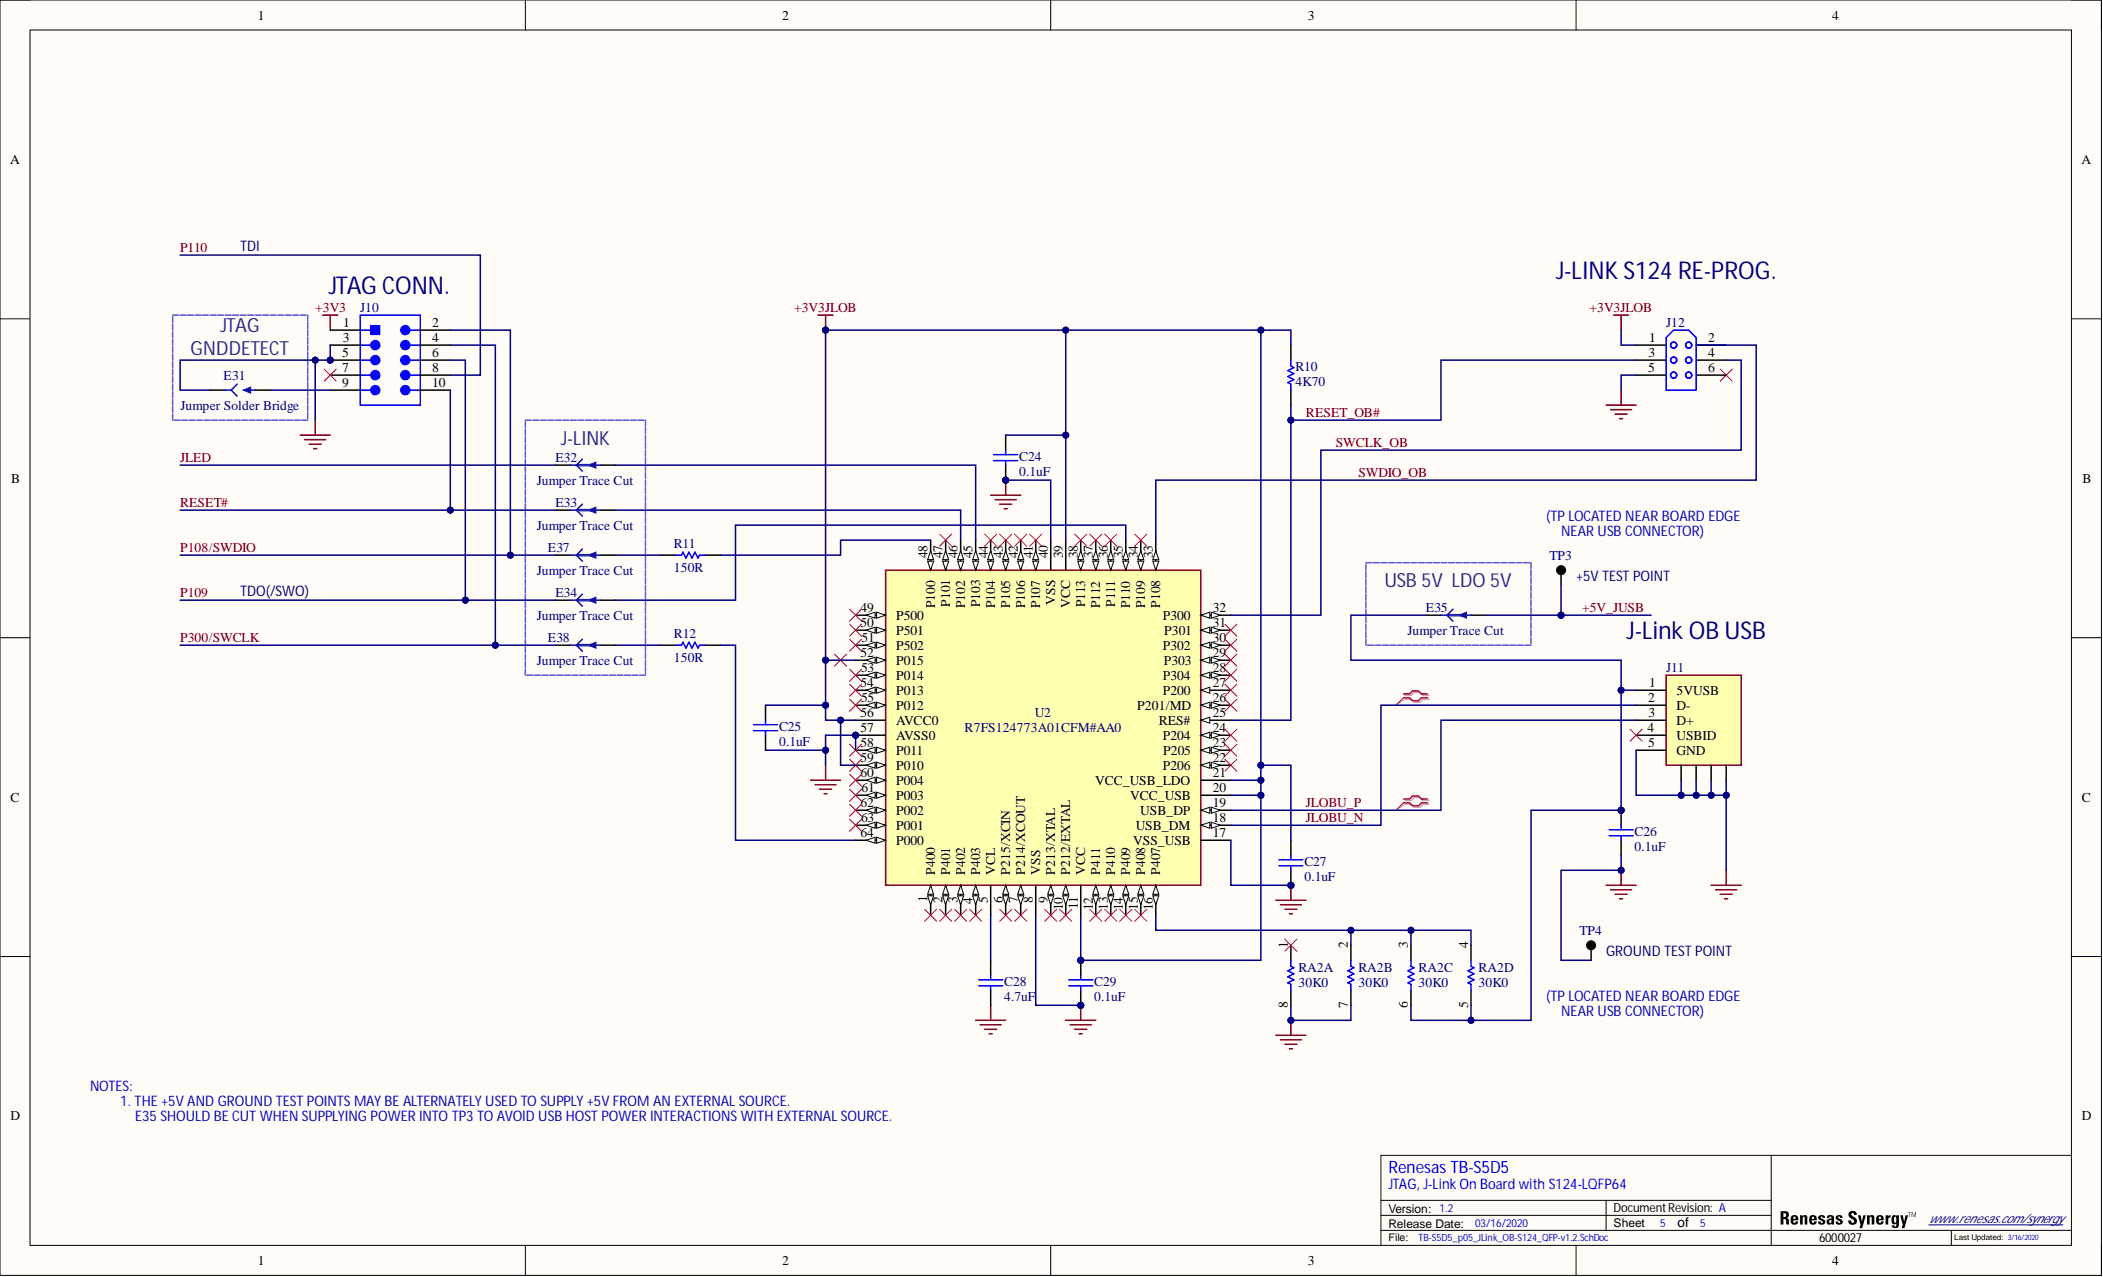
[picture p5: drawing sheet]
<svg xmlns="http://www.w3.org/2000/svg" width="356mm" height="216mm" viewBox="0 0 356 216" stroke-linecap="round" stroke-linejoin="round" font-family="sans-serif">
<defs><g id="words">
<g font-size="4.1" fill="#000080">
<text x="263.1" y="47.1">J-LINK S124 RE-PROG.</text>
<text x="55.6" y="49.6">JTAG CONN.</text>
<text x="275" y="108">J-Link OB USB</text>
</g>
<g font-size="3.3" fill="#48128a">
<text x="32.2" y="60">GNDDETECT</text>
<text x="37.3" y="56.1">JTAG</text>
<text x="94.8" y="75.2">J-LINK</text>
<text x="234.1" y="99.3">USB 5V LDO 5V</text>
</g>
<text font-size="2.9" fill="#00f" x="234.8" y="198.4">RenesasTB-S5D5</text>
<g font-size="2.5" fill="#000080">
<text x="40.6" y="42.4">TDI</text>
<text x="40.6" y="100.8">TDO(/SWO)</text>
<text x="266.5" y="98.3">+5V TEST POINT</text>
<text x="271.6" y="161.7">GROUND TEST POINT</text>
</g>
<g font-size="2.5" fill="#0000bf">
<text x="261.4" y="88.1">(TPLOCATED NEAR BOARD EDGE</text>
<text x="264" y="90.6">NEAR USB CONNECTOR)</text>
<text x="261.4" y="169.3">(TPLOCATED NEAR BOARD EDGE</text>
<text x="264" y="171.8">NEAR USB CONNECTOR)</text>
<text x="15.2" y="184.5">NOTES:</text>
<text x="20.3" y="187">1. THE +5V AND GROUND TEST POINTSMAY BE ALTERNATELY USED TO SUPPLY +5V FROM AN EXTERNALSOURCE.</text>
<text x="22.8" y="189.6">E35SHOULD BE CUT WHEN SUPPLYING POWER INTO TP3TO AVOID USB HOST POWER INTERACTIONSWITH EXTERNALSOURCE.</text>
</g>
<text font-size="2.5" fill="#00f" x="234.8" y="201">JTAG, J-Link On Board with S124-LQFP64</text>
<g font-size="2.3">
<text x="43.6" y="3.3">1</text>
<text x="132.2" y="3.3">2</text>
<text x="221.2" y="3.3">3</text>
<text x="309.8" y="3.3">4</text>
<text x="1.7" y="27.7">A</text>
<text x="352" y="27.7">A</text>
<text x="58" y="57.8">3</text>
<text x="58" y="55.3">1</text>
<text x="73.1" y="57.8">4</text>
<text x="73.1" y="55.3">2</text>
<text x="278.9" y="57.8">1</text>
<text x="288.8" y="57.8">2</text>
<text x="57.9" y="60.4">5</text>
<text x="57.9" y="62.9">7</text>
<text x="57.9" y="65.4">9</text>
<text x="73.1" y="60.4">6</text>
<text x="73.1" y="65.4">10</text>
<text x="73.1" y="62.9">8</text>
<text x="278.7" y="62.9">5</text>
<text x="278.8" y="60.4">3</text>
<text x="288.8" y="60.4">4</text>
<text x="288.8" y="62.9">6</text>
<text x="1.9" y="81.6">B</text>
<text x="352.1" y="81.6">B</text>
<text x="156.9" y="94.4" transform="rotate(-90 156.9 94.4)">48</text>
<text x="159.4" y="94.4" transform="rotate(-90 159.4 94.4)">47</text>
<text x="161.9" y="94.4" transform="rotate(-90 161.9 94.4)">46</text>
<text x="164.5" y="94.4" transform="rotate(-90 164.5 94.4)">45</text>
<text x="167" y="94.4" transform="rotate(-90 167 94.4)">44</text>
<text x="169.5" y="94.4" transform="rotate(-90 169.5 94.4)">43</text>
<text x="172.1" y="94.4" transform="rotate(-90 172.1 94.4)">42</text>
<text x="174.6" y="94.4" transform="rotate(-90 174.6 94.4)">41</text>
<text x="177.2" y="94.4" transform="rotate(-90 177.2 94.4)">40</text>
<text x="179.7" y="94.4" transform="rotate(-90 179.7 94.4)">39</text>
<text x="182.2" y="94.4" transform="rotate(-90 182.2 94.4)">38</text>
<text x="184.8" y="94.4" transform="rotate(-90 184.8 94.4)">37</text>
<text x="187.3" y="94.4" transform="rotate(-90 187.3 94.4)">36</text>
<text x="189.9" y="94.4" transform="rotate(-90 189.9 94.4)">35</text>
<text x="192.4" y="94.4" transform="rotate(-90 192.4 94.4)">34</text>
<text x="194.9" y="94.4" transform="rotate(-90 194.9 94.4)">33</text>
<text x="145.5" y="103.5">49</text>
<text x="145.5" y="106">50</text>
<text x="151.5" y="104.8">P500</text>
<text x="151.5" y="107.3">P501</text>
<text x="158.1" y="102.8" transform="rotate(-90 158.1 102.8)">P100</text>
<text x="160.7" y="102.6" transform="rotate(-90 160.7 102.6)">P101</text>
<text x="163.2" y="102.8" transform="rotate(-90 163.2 102.8)">P102</text>
<text x="165.7" y="102.7" transform="rotate(-90 165.7 102.7)">P103</text>
<text x="168.3" y="102.8" transform="rotate(-90 168.3 102.8)">P104</text>
<text x="170.8" y="102.7" transform="rotate(-90 170.8 102.7)">P105</text>
<text x="173.4" y="102.8" transform="rotate(-90 173.4 102.8)">P106</text>
<text x="175.9" y="102.7" transform="rotate(-90 175.9 102.7)">P107</text>
<text x="178.4" y="102.2" transform="rotate(-90 178.4 102.2)">VSS</text>
<text x="181" y="102.8" transform="rotate(-90 181 102.8)">VCC</text>
<text x="183.5" y="102.7" transform="rotate(-90 183.5 102.7)">P113</text>
<text x="186" y="102.8" transform="rotate(-90 186 102.8)">P112</text>
<text x="188.6" y="102.6" transform="rotate(-90 188.6 102.6)">P111</text>
<text x="191.1" y="102.8" transform="rotate(-90 191.1 102.8)">P110</text>
<text x="193.7" y="102.8" transform="rotate(-90 193.7 102.8)">P109</text>
<text x="196.2" y="102.7" transform="rotate(-90 196.2 102.7)">P108</text>
<text x="196.6" y="104.8">P300</text>
<text x="196.9" y="107.3">P301</text>
<text x="205.1" y="106">31</text>
<text x="205.1" y="103.5">32</text>
<text x="145.5" y="111.1">52</text>
<text x="145.6" y="113.6">53</text>
<text x="145.7" y="108.6">51</text>
<text x="151.5" y="109.8">P502</text>
<text x="151.5" y="112.4">P015</text>
<text x="196.6" y="109.8">P302</text>
<text x="196.8" y="112.4">P303</text>
<text x="205.1" y="113.6">28</text>
<text x="205.1" y="111.1">29</text>
<text x="205.1" y="108.6">30</text>
<text x="145.5" y="116.2">54</text>
<text x="145.6" y="118.7">55</text>
<text x="151.5" y="114.9">P014</text>
<text x="151.5" y="117.5">P013</text>
<text x="151.5" y="120">P012</text>
<text x="192.3" y="120">P201/MD</text>
<text x="196.6" y="117.5">P200</text>
<text x="196.6" y="114.9">P304</text>
<text x="205.1" y="118.7">26</text>
<text x="205.1" y="116.2">27</text>
<text x="278.7" y="118.7">2</text>
<text x="278.9" y="116.2">1</text>
<text x="283.5" y="117.5">5VUSB</text>
<text x="283.5" y="120">D-</text>
<text x="145.5" y="121.3">56</text>
<text x="145.5" y="123.8">57</text>
<text x="151.5" y="122.5">AVCC0</text>
<text x="151.5" y="125.1">AVSS0</text>
<text x="195.9" y="122.5">RES#</text>
<text x="196.6" y="125.1">P204</text>
<text x="205.1" y="123.8">24</text>
<text x="205.1" y="121.3">25</text>
<text x="278.6" y="123.8">4</text>
<text x="278.8" y="121.3">3</text>
<text x="283.5" y="122.5">D+</text>
<text x="283.5" y="125.1">USBID</text>
<text x="145.5" y="126.3">58</text>
<text x="145.5" y="128.9">59</text>
<text x="145.5" y="131.4">60</text>
<text x="151.5" y="127.6">P011</text>
<text x="151.5" y="130.1">P010</text>
<text x="196.6" y="130.1">P206</text>
<text x="196.7" y="127.6">P205</text>
<text x="205.1" y="128.9">22</text>
<text x="205.1" y="126.3">23</text>
<text x="205.1" y="131.4">21</text>
<text x="278.7" y="126.3">5</text>
<text x="283.5" y="127.6">GND</text>
<text x="1.8" y="135.5">C</text>
<text x="145.5" y="136.5">62</text>
<text x="145.7" y="133.9">61</text>
<text x="151.5" y="132.7">P004</text>
<text x="151.5" y="135.2">P003</text>
<text x="151.5" y="137.7">P002</text>
<text x="185.2" y="132.7">VCC_USB_LDO</text>
<text x="191.1" y="135.2">VCC_USB</text>
<text x="192.8" y="137.7">USB_DP</text>
<text x="205.1" y="136.5">19</text>
<text x="205.1" y="133.9">20</text>
<text x="352" y="135.5">C</text>
<text x="145.5" y="141.6">64</text>
<text x="145.6" y="139">63</text>
<text x="151.5" y="140.3">P001</text>
<text x="151.5" y="142.8">P000</text>
<text x="191.6" y="142.8">VSS_USB</text>
<text x="192" y="140.3">USB_DM</text>
<text x="205.1" y="141.6">17</text>
<text x="205.1" y="139">18</text>
<text x="158.1" y="147.9" transform="rotate(-90 158.1 147.9)">P400</text>
<text x="160.7" y="147.9" transform="rotate(-90 160.7 147.9)">P401</text>
<text x="163.2" y="147.9" transform="rotate(-90 163.2 147.9)">P402</text>
<text x="165.7" y="147.9" transform="rotate(-90 165.7 147.9)">P403</text>
<text x="168.3" y="147.9" transform="rotate(-90 168.3 147.9)">VCL</text>
<text x="170.8" y="147.9" transform="rotate(-90 170.8 147.9)">P215/XCIN</text>
<text x="173.4" y="147.9" transform="rotate(-90 173.4 147.9)">P214/XCOUT</text>
<text x="175.9" y="147.9" transform="rotate(-90 175.9 147.9)">VSS</text>
<text x="178.4" y="147.9" transform="rotate(-90 178.4 147.9)">P213/XTAL</text>
<text x="181" y="147.9" transform="rotate(-90 181 147.9)">P212/EXTAL</text>
<text x="183.5" y="147.9" transform="rotate(-90 183.5 147.9)">VCC</text>
<text x="186" y="147.9" transform="rotate(-90 186 147.9)">P411</text>
<text x="188.6" y="147.9" transform="rotate(-90 188.6 147.9)">P410</text>
<text x="191.1" y="147.9" transform="rotate(-90 191.1 147.9)">P409</text>
<text x="193.7" y="147.9" transform="rotate(-90 193.7 147.9)">P408</text>
<text x="196.2" y="147.9" transform="rotate(-90 196.2 147.9)">P407</text>
<text x="156.9" y="152.5" transform="rotate(-90 156.9 152.5)">1</text>
<text x="159.4" y="152.7" transform="rotate(-90 159.4 152.7)">2</text>
<text x="161.9" y="152.6" transform="rotate(-90 161.9 152.6)">3</text>
<text x="164.5" y="152.8" transform="rotate(-90 164.5 152.8)">4</text>
<text x="167" y="152.7" transform="rotate(-90 167 152.7)">5</text>
<text x="169.5" y="152.7" transform="rotate(-90 169.5 152.7)">6</text>
<text x="172.1" y="152.7" transform="rotate(-90 172.1 152.7)">7</text>
<text x="174.6" y="152.7" transform="rotate(-90 174.6 152.7)">8</text>
<text x="177.2" y="152.7" transform="rotate(-90 177.2 152.7)">9</text>
<text x="179.7" y="153.9" transform="rotate(-90 179.7 153.9)">10</text>
<text x="182.2" y="153.7" transform="rotate(-90 182.2 153.7)">11</text>
<text x="184.8" y="153.9" transform="rotate(-90 184.8 153.9)">12</text>
<text x="187.3" y="153.8" transform="rotate(-90 187.3 153.8)">13</text>
<text x="189.9" y="153.9" transform="rotate(-90 189.9 153.9)">14</text>
<text x="192.4" y="153.8" transform="rotate(-90 192.4 153.8)">15</text>
<text x="194.9" y="153.9" transform="rotate(-90 194.9 153.9)">16</text>
<text x="217.8" y="160.3" transform="rotate(-90 217.8 160.3)">1</text>
<text x="227.9" y="160.3" transform="rotate(-90 227.9 160.3)">2</text>
<text x="238.1" y="160.3" transform="rotate(-90 238.1 160.3)">3</text>
<text x="248.2" y="160.3" transform="rotate(-90 248.2 160.3)">4</text>
<text x="217.8" y="170.5" transform="rotate(-90 217.8 170.5)">8</text>
<text x="227.9" y="170.5" transform="rotate(-90 227.9 170.5)">7</text>
<text x="238.1" y="170.5" transform="rotate(-90 238.1 170.5)">6</text>
<text x="248.2" y="170.5" transform="rotate(-90 248.2 170.5)">5</text>
<text x="1.8" y="189.4">D</text>
<text x="352" y="189.4">D</text>
<text x="283.7" y="207.5">of</text>
<text x="43.6" y="213.9">1</text>
<text x="132.2" y="213.9">2</text>
<text x="221.2" y="213.9">3</text>
<text x="309.8" y="213.9">4</text>
</g>
<g font-size="2.3" fill="#800000">
<text x="30.5" y="42.6">P110</text>
<text x="53.3" y="52.8">+3V3</text>
<text x="134.3" y="52.8">+3V3JLOB</text>
<text x="268.8" y="52.8">+3V3JLOB</text>
<text x="220.8" y="70.5">RESET_OB#</text>
<text x="225.9" y="75.6">SWCLK_OB</text>
<text x="30.5" y="78.1">JLED</text>
<text x="229.7" y="80.7">SWDIO_OB</text>
<text x="30.5" y="85.7">RESET#</text>
<text x="30.5" y="93.4">P108/SWDIO</text>
<text x="30.5" y="101">P109</text>
<text x="267.5" y="103.5">+5V_JUSB</text>
<text x="30.5" y="108.6">P300/SWCLK</text>
<text x="220.8" y="136.5">JLOBU_P</text>
<text x="220.8" y="139">JLOBU_N</text>
</g>
<g font-size="2.3" fill="#000080">
<text x="60.9" y="52.8">J10</text>
<text x="281.7" y="55.3">J12</text>
<text x="37.8" y="64.2">E31</text>
<text x="219" y="65.2">4K70</text>
<text x="219" y="62.7">R10</text>
<text x="30.5" y="69.3">Jumper Solder Bridge</text>
<text x="172.3" y="77.9">C24</text>
<text x="90.8" y="81.9">Jumper Trace Cut</text>
<text x="93.9" y="78.1">E32</text>
<text x="172.3" y="80.4">0.1uF</text>
<text x="90.8" y="89.5">Jumper Trace Cut</text>
<text x="93.9" y="85.7">E33</text>
<text x="92.6" y="93.4">E37</text>
<text x="114" y="92.6">R11</text>
<text x="262" y="94.6">TP3</text>
<text x="90.8" y="97.2">Jumper Trace Cut</text>
<text x="93.9" y="101">E34</text>
<text x="114" y="96.7">150R</text>
<text x="90.8" y="104.8">Jumper Trace Cut</text>
<text x="114" y="107.8">R12</text>
<text x="238" y="107.3">Jumper Trace Cut</text>
<text x="241.1" y="103.5">E35</text>
<text x="90.8" y="112.4">Jumper Trace Cut</text>
<text x="92.6" y="108.6">E38</text>
<text x="114" y="111.9">150R</text>
<text x="281.7" y="113.6">J11</text>
<text x="131.7" y="123.5">C25</text>
<text x="163.1" y="123.8">R7FS124773A01CFM#AA0</text>
<text x="175" y="121.3">U2</text>
<text x="131.7" y="126.1">0.1uF</text>
<text x="276.4" y="143.8">0.1uF</text>
<text x="276.4" y="141.3">C26</text>
<text x="220.6" y="148.9">0.1uF</text>
<text x="220.6" y="146.4">C27</text>
<text x="267.1" y="158">TP4</text>
<text x="169.8" y="166.7">C28</text>
<text x="185" y="166.7">C29</text>
<text x="219.5" y="166.9">30K0</text>
<text x="219.5" y="164.4">RA2A</text>
<text x="229.7" y="166.9">30K0</text>
<text x="229.7" y="164.4">RA2B</text>
<text x="239.9" y="166.9">30K0</text>
<text x="239.9" y="164.4">RA2C</text>
<text x="250" y="166.9">30K0</text>
<text x="250" y="164.4">RA2D</text>
<text x="169.8" y="169.2">4.7uF</text>
<text x="185" y="169.2">0.1uF</text>
</g>
<g font-size="2.1">
<text x="272.8" y="204.9">DocumentRevision: A</text>
<text x="307.6" y="210">6000027</text>
</g>
<text font-size="2.1" fill="#000080" x="326.1" y="206.8">www.renesas.com/synergy</text>
<g font-size="2">
<text x="234.8" y="205.1">Version:</text>
<text x="234.8" y="207.6">Release Date:</text>
<text x="272.8" y="207.4">Sheet</text>
</g>
<g font-size="1.9" fill="#00f">
<text x="243.4" y="205">1.2</text>
<text x="249.4" y="207.5">03/16/2020</text>
<text x="280.7" y="207.4">5</text>
<text x="287.5" y="207.4">5</text>
</g>
<text font-size="1.8" x="234.8" y="209.9">File:</text>
<text font-size="1.7" fill="#00f" x="239.9" y="209.9">TB-S5D5_p05_JLink_OB-S124_QFP-v1.2.SchDoc</text>
<text font-size="1.4" x="330.5" y="209.6">Last Updated: 3/16/2020</text>
</g></defs>
<path d="M0 0h355.3v215.6h-355.3z" fill-rule="evenodd" fill="#fffcf8"/>
<path d="M0 0h355.3v215.6h-355.3z" fill="none" stroke="#000" stroke-width=".17"/>
<path d="M5.1 5.1h345.2v205.5h-345.2z" fill-rule="evenodd" fill="#fffcf8"/>
<g fill="none" stroke="#000" stroke-width=".17">
<path d="M0 0h5.1M5.1 5.1h345.2v205.5h-345.2zM88.8 0v5.1M177.7 0v5.1M266.5 0v5.1M350.3 0h5v5.1M0 53.9h5.1M350.3 53.9h5M0 107.8h5.1M350.3 107.8h5M0 161.7h5.1M350.3 161.7h5"/>
<path d="M299.5 195.3v15.3M350.3 195.3h-116.8v15.3M88.8 210.6v5M177.7 210.6v5M233.5 202.9h66M233.5 208h116.8M233.5 205.5h66M266.5 210.6v5M271.6 202.9v5.1M330 208v2.6M355.3 210.6v5"/>
</g>
<path d="M326.1 207.1h22.7" fill="none" stroke="#000080" stroke-width=".17"/>
<g fill="#000">
<path d="M304.4 205.5h.4v.1l.3-.2a.39 .39 0 0 1 .5 .4v1.2h-.4v-1.1l-.2-.2-.2 .2v1.1h-.4zM307.5 205.6a.65 .65 0 0 1 1.1 .3h-.4l-.2-.2-.1 .1 .1 .2a.56 .56 0 0 1 .6 .4 .56 .56 0 0 1-.2 .6 .61 .61 0 0 1-1-.5h.5v.2l.2 .1 .1-.2-.1-.2a.59 .59 0 0 1-.6-.8zM310.5 205.6a.65 .65 0 0 1 1.1 .3h-.5l-.1-.2-.2 .1 .1 .2a.56 .56 0 0 1 .6 .4 .56 .56 0 0 1-.2 .6 .61 .61 0 0 1-.9-.5h.4v.2l.2 .1 .2-.2-.2-.2a.59 .59 0 0 1-.5-.8zM312.7 204.9a.71 .71 0 0 1 .8-.2 .71 .71 0 0 1 .5 .7h-.5l-.1-.3h-.1l-.3 .2 .1 .2a1.08 1.08 0 0 1 .8 1.3 .82 .82 0 0 1-1.4-.2v-.3h.5l.1 .4h.2l.2-.1a.63 .63 0 0 0-.6-.7 .67 .67 0 0 1-.2-1zM314.2 205.5h.4l.2 1.1 .3-1.1h.4l-.6 2.1h-.5l.2-.6zM315.7 205.5h.4l.1 .1 .2-.2a.41 .41 0 0 1 .5 .4v1.2h-.4v-1.1l-.2-.2-.2 .2v1.1h-.4zM318.8 205.5h.5v.2l.4-.3v.4l-.4 .2v1h-.5zM321.3 205.5h.4l.3 1.1 .2-1.1h.4l-.6 2.1h-.4l.1-.6zM322.7 204.9h.5l-.2 .1v.8l-.1-.8zM323.2 204.9h.2l.2 .8 .3-.8h.1v.9l-.1-.8-.2 .8-.4-.8-.1 .8z"/>
<path d="M301.1 204.8h.9a.59 .59 0 0 1 .5 .5 .59 .59 0 0 1-.4 .6l.3 .2 .1 .9h-.4l-.1-.3a.46 .46 0 0 0-.4-.6v.9h-.5zM301.6 205.1v.7h.2a.33 .33 0 0 0 .2-.4 .33 .33 0 0 0-.2-.3z"/>
<path d="M302.9 205.7a.69 .69 0 0 1 .9-.2 .69 .69 0 0 1 .3 .8h-.9l.1 .4 .1 .1 .2-.3h.5a.66 .66 0 0 1-.8 .6 .66 .66 0 0 1-.5-.9zM303.3 205.8l-.1 .3h.4v-.3z"/>
<path d="M306 205.7a.68 .68 0 0 1 .9-.2 .68 .68 0 0 1 .3 .8h-.8v.4l.2 .1 .2-.3h.4a.66 .66 0 0 1-.8 .6 .66 .66 0 0 1-.5-.9zM306.4 205.8v.3h.4l-.1-.3z"/>
<path d="M309.1 205.5l.1-.1a.6 .6 0 0 1 .9 .6v1h-.4v-.2a.44 .44 0 0 1-.5 .2 .44 .44 0 0 1-.3-.4 .61 .61 0 0 1 .8-.6v-.3h-.2l-.2 .2h-.4zM309.3 206.4v.3l.2 .1 .1-.1 .1-.4z"/>
<path d="M317.3 205.7a.68 .68 0 0 1 .9-.2 .68 .68 0 0 1 .3 .8h-.8v.4l.2 .1 .2-.3h.4a.66 .66 0 0 1-.8 .6 .66 .66 0 0 1-.5-.9zM317.7 205.8v.3h.4l-.1-.3z"/>
<path d="M320 205.5l.5-.1 .2 .2v-.1h.4v1.6a.63 .63 0 0 1-.6 .5 .63 .63 0 0 1-.6-.4h.4l.1 .2 .2-.1v-.5l-.3 .2a.59 .59 0 0 1-.5-.8zM320.3 205.7v.2a.7 .7 0 0 0 .2 .8 .85 .85 0 0 0 0-1z"/>
</g>
<path d="M138.3 53.3h2.6M139.6 53.3v2.5" fill="none" stroke="#800000" stroke-width=".25"/>
<circle cx="139.6" cy="55.8" r=".51" fill="#000080"/>
<circle cx="139.6" cy="55.8" r=".51" fill="none" stroke="#000080" stroke-width=".17"/>
<path d="M289.3 149.7h5.1M290.1 150.4h3.6M290.9 151.2h2M291.6 152h.5M291.9 147.1v2.6" fill="none" stroke="#800000" stroke-width=".25"/>
<path d="M281.7 114.2h12.7v15.2h-12.7z" fill-rule="evenodd" fill="#ffffb0"/>
<path d="M167.5 83.7h5.1M168.3 84.5h3.5M169 85.2h2.1M169.8 86h.5M170.1 81.2v2.5M281.7 114.2h12.7v15.2h-12.7z" fill="none" stroke="#800000" stroke-width=".25"/>
<path d="M276.7 116.7h5M276.7 119.2h5M276.7 121.8h5M276.7 124.3h5M276.7 126.8h5M284.3 129.4v2.5M286.8 129.4v2.5M289.3 129.4v2.5M291.9 129.4v2.5" fill="none" stroke="#000" stroke-width=".25"/>
<circle cx="170.1" cy="81.2" r=".51" fill="#000080"/>
<circle cx="170.1" cy="81.2" r=".51" fill="none" stroke="#000080" stroke-width=".17"/>
<path d="M215.7 152.2h5.1M216.5 153h3.6M217.3 153.7h2M218 154.5h.5M218.3 149.7v2.5" fill="none" stroke="#800000" stroke-width=".25"/>
<circle cx="218.3" cy="149.7" r=".51" fill="#000080"/>
<circle cx="218.3" cy="149.7" r=".51" fill="none" stroke="#000080" stroke-width=".17"/>
<path d="M180.2 172.5h5.1M181 173.3h3.5M181.7 174h2.1M182.5 174.8h.5M182.7 170v2.5" fill="none" stroke="#800000" stroke-width=".25"/>
<circle cx="182.7" cy="170" r=".51" fill="#000080"/>
<circle cx="182.7" cy="170" r=".51" fill="none" stroke="#000080" stroke-width=".17"/>
<path d="M165 172.5h5.1M165.7 173.3h3.6M166.5 174h2M167.3 174.8h.5M167.5 170v2.5" fill="none" stroke="#800000" stroke-width=".25"/>
<path d="M275.6 123.3l2.1 2M277.7 123.3l-2.1 2" fill="none" stroke="#f00" stroke-width=".17"/>
<path d="M129.4 119.2v2.6M129.4 124.3v2.5" fill="none" stroke="#000" stroke-width=".25"/>
<path d="M127.4 122.5h4.1M127.4 123.5h4.1M129.4 121.8v.7M129.4 123.5v.8" fill="none" stroke="#00f" stroke-width=".25"/>
<circle cx="170.1" cy="81.2" r=".51" fill="#000080"/>
<circle cx="170.1" cy="81.2" r=".51" fill="none" stroke="#000080" stroke-width=".17"/>
<path d="M170.1 78.6v2.6" fill="none" stroke="#000" stroke-width=".25"/>
<circle cx="170.1" cy="81.2" r=".51" fill="#000080"/>
<circle cx="170.1" cy="81.2" r=".51" fill="none" stroke="#000080" stroke-width=".17"/>
<path d="M170.1 73.6v2.5" fill="none" stroke="#000" stroke-width=".25"/>
<path d="M168 76.9h4.1M168 77.9h4.1M170.1 76.1v.8M170.1 77.9v.7" fill="none" stroke="#00f" stroke-width=".25"/>
<circle cx="218.3" cy="149.7" r=".51" fill="#000080"/>
<circle cx="218.3" cy="149.7" r=".51" fill="none" stroke="#000080" stroke-width=".17"/>
<path d="M218.3 147.1v2.6" fill="none" stroke="#000" stroke-width=".25"/>
<circle cx="218.3" cy="149.7" r=".51" fill="#000080"/>
<circle cx="218.3" cy="149.7" r=".51" fill="none" stroke="#000080" stroke-width=".17"/>
<path d="M218.3 142.1v2.5" fill="none" stroke="#000" stroke-width=".25"/>
<path d="M216.2 145.4h4.1M216.2 146.4h4.1M218.3 144.6v.8M218.3 146.4v.7" fill="none" stroke="#00f" stroke-width=".25"/>
<circle cx="182.7" cy="170" r=".51" fill="#000080"/>
<circle cx="182.7" cy="170" r=".51" fill="none" stroke="#000080" stroke-width=".17"/>
<circle cx="182.7" cy="162.4" r=".51" fill="#000080"/>
<circle cx="182.7" cy="162.4" r=".51" fill="none" stroke="#000080" stroke-width=".17"/>
<path d="M182.7 167.4v2.6" fill="none" stroke="#000" stroke-width=".25"/>
<circle cx="182.7" cy="170" r=".51" fill="#000080"/>
<circle cx="182.7" cy="170" r=".51" fill="none" stroke="#000080" stroke-width=".17"/>
<path d="M182.7 162.4v2.5" fill="none" stroke="#000" stroke-width=".25"/>
<circle cx="182.7" cy="162.4" r=".51" fill="#000080"/>
<circle cx="182.7" cy="162.4" r=".51" fill="none" stroke="#000080" stroke-width=".17"/>
<path d="M180.7 165.7h4.1M180.7 166.7h4.1M182.7 164.9v.8M182.7 166.7v.7" fill="none" stroke="#00f" stroke-width=".25"/>
<circle cx="274.1" cy="137" r=".51" fill="#000080"/>
<circle cx="274.1" cy="137" r=".51" fill="none" stroke="#000080" stroke-width=".17"/>
<path d="M274.1 137v2.5M274.1 142.1v2.5" fill="none" stroke="#000" stroke-width=".25"/>
<circle cx="274.1" cy="137" r=".51" fill="#000080"/>
<circle cx="274.1" cy="137" r=".51" fill="none" stroke="#000080" stroke-width=".17"/>
<path d="M274.1 139.5v.8M272.1 140.3h4M272.1 141.3h4M274.1 141.3v.8" fill="none" stroke="#00f" stroke-width=".25"/>
<circle cx="144.7" cy="124.3" r=".51" fill="#000080"/>
<circle cx="144.7" cy="124.3" r=".51" fill="none" stroke="#000080" stroke-width=".17"/>
<path d="M149.7 96.4h53.3v53.3h-53.3z" fill-rule="evenodd" fill="#ffffb0"/>
<path d="M149.7 96.4h53.3v53.3h-53.3z" fill="none" stroke="#800000" stroke-width=".25"/>
<path d="M157.4 149.7v5" fill="none" stroke="#000" stroke-width=".25"/>
<path d="M157.4 149.7l.5 1.5h-1z" fill="#f8fcff"/>
<path d="M157.4 149.7l.5 1.5h-1z" fill="none" stroke="#000" stroke-width=".17"/>
<path d="M156.9 151.4h1l-.5 1.6z" fill="#f8fcff"/>
<path d="M156.9 151.4h1l-.5 1.6z" fill="none" stroke="#000" stroke-width=".17"/>
<path d="M162.4 149.7v5" fill="none" stroke="#000" stroke-width=".25"/>
<path d="M162.4 149.7l.5 1.5h-1z" fill="#f8fcff"/>
<path d="M162.4 149.7l.5 1.5h-1z" fill="none" stroke="#000" stroke-width=".17"/>
<path d="M161.9 151.4h1l-.5 1.6z" fill="#f8fcff"/>
<path d="M161.9 151.4h1l-.5 1.6z" fill="none" stroke="#000" stroke-width=".17"/>
<path d="M159.9 149.7v5" fill="none" stroke="#000" stroke-width=".25"/>
<path d="M159.9 149.7l.5 1.5h-1z" fill="#f8fcff"/>
<path d="M159.9 149.7l.5 1.5h-1z" fill="none" stroke="#000" stroke-width=".17"/>
<path d="M159.4 151.4h1l-.5 1.6z" fill="#f8fcff"/>
<path d="M159.4 151.4h1l-.5 1.6z" fill="none" stroke="#000" stroke-width=".17"/>
<path d="M165 149.7v5" fill="none" stroke="#000" stroke-width=".25"/>
<path d="M165 149.7l.5 1.5h-1z" fill="#f8fcff"/>
<path d="M165 149.7l.5 1.5h-1z" fill="none" stroke="#000" stroke-width=".17"/>
<path d="M164.5 151.4h1l-.5 1.6z" fill="#f8fcff"/>
<path d="M164.5 151.4h1l-.5 1.6z" fill="none" stroke="#000" stroke-width=".17"/>
<path d="M167.5 149.7v5M170.1 149.7v5" fill="none" stroke="#000" stroke-width=".25"/>
<path d="M170.1 149.7l.5 1.5h-1.1z" fill="#f8fcff"/>
<path d="M170.1 149.7l.5 1.5h-1.1z" fill="none" stroke="#000" stroke-width=".17"/>
<path d="M169.5 151.4h1.1l-.5 1.6z" fill="#f8fcff"/>
<path d="M169.5 151.4h1.1l-.5 1.6z" fill="none" stroke="#000" stroke-width=".17"/>
<path d="M172.6 149.7v5" fill="none" stroke="#000" stroke-width=".25"/>
<path d="M172.6 149.7l.5 1.5h-1z" fill="#f8fcff"/>
<path d="M172.6 149.7l.5 1.5h-1z" fill="none" stroke="#000" stroke-width=".17"/>
<path d="M172.1 151.4h1l-.5 1.6z" fill="#f8fcff"/>
<path d="M172.1 151.4h1l-.5 1.6z" fill="none" stroke="#000" stroke-width=".17"/>
<path d="M175.1 149.7v5M177.7 149.7v5" fill="none" stroke="#000" stroke-width=".25"/>
<path d="M177.7 149.7l.5 1.5h-1z" fill="#f8fcff"/>
<path d="M177.7 149.7l.5 1.5h-1z" fill="none" stroke="#000" stroke-width=".17"/>
<path d="M177.2 151.4h1l-.5 1.6z" fill="#f8fcff"/>
<path d="M177.2 151.4h1l-.5 1.6z" fill="none" stroke="#000" stroke-width=".17"/>
<path d="M180.2 149.7v5" fill="none" stroke="#000" stroke-width=".25"/>
<path d="M180.2 149.7l.5 1.5h-1z" fill="#f8fcff"/>
<path d="M180.2 149.7l.5 1.5h-1z" fill="none" stroke="#000" stroke-width=".17"/>
<path d="M179.7 151.4h1l-.5 1.6z" fill="#f8fcff"/>
<path d="M179.7 151.4h1l-.5 1.6z" fill="none" stroke="#000" stroke-width=".17"/>
<path d="M182.7 149.7v5M185.3 149.7v5" fill="none" stroke="#000" stroke-width=".25"/>
<path d="M185.3 149.7l.5 1.5h-1z" fill="#f8fcff"/>
<path d="M185.3 149.7l.5 1.5h-1z" fill="none" stroke="#000" stroke-width=".17"/>
<path d="M184.8 151.4h1l-.5 1.6z" fill="#f8fcff"/>
<path d="M184.8 151.4h1l-.5 1.6z" fill="none" stroke="#000" stroke-width=".17"/>
<path d="M187.8 149.7v5" fill="none" stroke="#000" stroke-width=".25"/>
<path d="M187.8 149.7l.5 1.5h-1z" fill="#f8fcff"/>
<path d="M187.8 149.7l.5 1.5h-1z" fill="none" stroke="#000" stroke-width=".17"/>
<path d="M187.3 151.4h1l-.5 1.6z" fill="#f8fcff"/>
<path d="M187.3 151.4h1l-.5 1.6z" fill="none" stroke="#000" stroke-width=".17"/>
<path d="M190.4 149.7v5" fill="none" stroke="#000" stroke-width=".25"/>
<path d="M190.4 149.7l.5 1.5h-1z" fill="#f8fcff"/>
<path d="M190.4 149.7l.5 1.5h-1z" fill="none" stroke="#000" stroke-width=".17"/>
<path d="M189.9 151.4h1l-.5 1.6z" fill="#f8fcff"/>
<path d="M189.9 151.4h1l-.5 1.6z" fill="none" stroke="#000" stroke-width=".17"/>
<path d="M192.9 149.7v5" fill="none" stroke="#000" stroke-width=".25"/>
<path d="M192.9 149.7l.5 1.5h-1z" fill="#f8fcff"/>
<path d="M192.9 149.7l.5 1.5h-1z" fill="none" stroke="#000" stroke-width=".17"/>
<path d="M192.4 151.4h1l-.5 1.6z" fill="#f8fcff"/>
<path d="M192.4 151.4h1l-.5 1.6z" fill="none" stroke="#000" stroke-width=".17"/>
<path d="M195.4 149.7v5" fill="none" stroke="#000" stroke-width=".25"/>
<path d="M195.4 149.7l.5 1.5h-1z" fill="#f8fcff"/>
<path d="M195.4 149.7l.5 1.5h-1z" fill="none" stroke="#000" stroke-width=".17"/>
<path d="M194.9 151.4h1l-.5 1.6z" fill="#f8fcff"/>
<path d="M194.9 151.4h1l-.5 1.6z" fill="none" stroke="#000" stroke-width=".17"/>
<path d="M203 139.5h5.1M203 142.1h5.1" fill="none" stroke="#000" stroke-width=".25"/>
<path d="M203 139.5l1.6-.5v1z" fill="#f8fcff"/>
<path d="M203 139.5l1.6-.5v1z" fill="none" stroke="#000" stroke-width=".17"/>
<path d="M204.8 139l1.5 .5-1.5 .5z" fill="#f8fcff"/>
<path d="M204.8 139l1.5 .5-1.5 .5z" fill="none" stroke="#000" stroke-width=".17"/>
<path d="M203 137h5.1" fill="none" stroke="#000" stroke-width=".25"/>
<path d="M203 137l1.6-.5v1z" fill="#f8fcff"/>
<path d="M203 137l1.6-.5v1z" fill="none" stroke="#000" stroke-width=".17"/>
<path d="M204.8 136.5l1.5 .5-1.5 .5z" fill="#f8fcff"/>
<path d="M204.8 136.5l1.5 .5-1.5 .5z" fill="none" stroke="#000" stroke-width=".17"/>
<path d="M203 134.4h5.1M203 129.4h5.1" fill="none" stroke="#000" stroke-width=".25"/>
<path d="M203 129.4l1.6-.5v1z" fill="#f8fcff"/>
<path d="M203 129.4l1.6-.5v1z" fill="none" stroke="#000" stroke-width=".17"/>
<path d="M204.8 128.9l1.5 .5-1.5 .5z" fill="#f8fcff"/>
<path d="M204.8 128.9l1.5 .5-1.5 .5z" fill="none" stroke="#000" stroke-width=".17"/>
<path d="M203 126.8h5.1" fill="none" stroke="#000" stroke-width=".25"/>
<path d="M203 126.8l1.6-.5v1z" fill="#f8fcff"/>
<path d="M203 126.8l1.6-.5v1z" fill="none" stroke="#000" stroke-width=".17"/>
<path d="M204.8 126.3l1.5 .5-1.5 .5z" fill="#f8fcff"/>
<path d="M204.8 126.3l1.5 .5-1.5 .5z" fill="none" stroke="#000" stroke-width=".17"/>
<path d="M203 124.3h5.1" fill="none" stroke="#000" stroke-width=".25"/>
<path d="M203 124.3l1.6-.5v1z" fill="#f8fcff"/>
<path d="M203 124.3l1.6-.5v1z" fill="none" stroke="#000" stroke-width=".17"/>
<path d="M204.8 123.8l1.5 .5-1.5 .5z" fill="#f8fcff"/>
<path d="M204.8 123.8l1.5 .5-1.5 .5z" fill="none" stroke="#000" stroke-width=".17"/>
<path d="M203 121.8h5.1" fill="none" stroke="#000" stroke-width=".25"/>
<path d="M203 121.8l1.6-.5v1z" fill="#f8fcff"/>
<path d="M203 121.8l1.6-.5v1z" fill="none" stroke="#000" stroke-width=".17"/>
<path d="M203 119.2h5.1" fill="none" stroke="#000" stroke-width=".25"/>
<path d="M203 119.2l1.6-.5v1z" fill="#f8fcff"/>
<path d="M203 119.2l1.6-.5v1z" fill="none" stroke="#000" stroke-width=".17"/>
<path d="M204.8 118.7l1.5 .5-1.5 .5z" fill="#f8fcff"/>
<path d="M204.8 118.7l1.5 .5-1.5 .5z" fill="none" stroke="#000" stroke-width=".17"/>
<path d="M203 116.7h5.1" fill="none" stroke="#000" stroke-width=".25"/>
<path d="M203 116.7l1.6-.5v1z" fill="#f8fcff"/>
<path d="M203 116.7l1.6-.5v1z" fill="none" stroke="#000" stroke-width=".17"/>
<path d="M203 114.2h5.1" fill="none" stroke="#000" stroke-width=".25"/>
<path d="M203 114.2l1.6-.6v1.1z" fill="#f8fcff"/>
<path d="M203 114.2l1.6-.6v1.1z" fill="none" stroke="#000" stroke-width=".17"/>
<path d="M204.8 113.6l1.5 .6-1.5 .5z" fill="#f8fcff"/>
<path d="M204.8 113.6l1.5 .6-1.5 .5z" fill="none" stroke="#000" stroke-width=".17"/>
<path d="M203 111.6h5.1" fill="none" stroke="#000" stroke-width=".25"/>
<path d="M203 111.6l1.6-.5v1z" fill="#f8fcff"/>
<path d="M203 111.6l1.6-.5v1z" fill="none" stroke="#000" stroke-width=".17"/>
<path d="M204.8 111.1l1.5 .5-1.5 .5z" fill="#f8fcff"/>
<path d="M204.8 111.1l1.5 .5-1.5 .5z" fill="none" stroke="#000" stroke-width=".17"/>
<path d="M203 109.1h5.1" fill="none" stroke="#000" stroke-width=".25"/>
<path d="M203 109.1l1.6-.5v1z" fill="#f8fcff"/>
<path d="M203 109.1l1.6-.5v1z" fill="none" stroke="#000" stroke-width=".17"/>
<path d="M204.8 108.6l1.5 .5-1.5 .5z" fill="#f8fcff"/>
<path d="M204.8 108.6l1.5 .5-1.5 .5z" fill="none" stroke="#000" stroke-width=".17"/>
<path d="M203 106.5h5.1" fill="none" stroke="#000" stroke-width=".25"/>
<path d="M203 106.5l1.6-.5v1.1z" fill="#f8fcff"/>
<path d="M203 106.5l1.6-.5v1.1z" fill="none" stroke="#000" stroke-width=".17"/>
<path d="M204.8 106l1.5 .5-1.5 .6z" fill="#f8fcff"/>
<path d="M204.8 106l1.5 .5-1.5 .6z" fill="none" stroke="#000" stroke-width=".17"/>
<path d="M203 104h5.1" fill="none" stroke="#000" stroke-width=".25"/>
<path d="M203 104l1.6-.5v1z" fill="#f8fcff"/>
<path d="M203 104l1.6-.5v1z" fill="none" stroke="#000" stroke-width=".17"/>
<path d="M204.8 103.5l1.5 .5-1.5 .5z" fill="#f8fcff"/>
<path d="M204.8 103.5l1.5 .5-1.5 .5z" fill="none" stroke="#000" stroke-width=".17"/>
<path d="M195.4 91.3v5.1" fill="none" stroke="#000" stroke-width=".25"/>
<path d="M194.9 94.9h1l-.5 1.5z" fill="#f8fcff"/>
<path d="M194.9 94.9h1l-.5 1.5z" fill="none" stroke="#000" stroke-width=".17"/>
<path d="M195.4 93.1l.5 1.5h-1z" fill="#f8fcff"/>
<path d="M195.4 93.1l.5 1.5h-1z" fill="none" stroke="#000" stroke-width=".17"/>
<path d="M192.9 91.3v5.1" fill="none" stroke="#000" stroke-width=".25"/>
<path d="M192.4 94.9h1l-.5 1.5z" fill="#f8fcff"/>
<path d="M192.4 94.9h1l-.5 1.5z" fill="none" stroke="#000" stroke-width=".17"/>
<path d="M192.9 93.1l.5 1.5h-1z" fill="#f8fcff"/>
<path d="M192.9 93.1l.5 1.5h-1z" fill="none" stroke="#000" stroke-width=".17"/>
<path d="M190.4 91.3v5.1" fill="none" stroke="#000" stroke-width=".25"/>
<path d="M189.9 94.9h1l-.5 1.5z" fill="#f8fcff"/>
<path d="M189.9 94.9h1l-.5 1.5z" fill="none" stroke="#000" stroke-width=".17"/>
<path d="M190.4 93.1l.5 1.5h-1z" fill="#f8fcff"/>
<path d="M190.4 93.1l.5 1.5h-1z" fill="none" stroke="#000" stroke-width=".17"/>
<path d="M187.8 91.3v5.1" fill="none" stroke="#000" stroke-width=".25"/>
<path d="M187.3 94.9h1l-.5 1.5z" fill="#f8fcff"/>
<path d="M187.3 94.9h1l-.5 1.5z" fill="none" stroke="#000" stroke-width=".17"/>
<path d="M187.8 93.1l.5 1.5h-1z" fill="#f8fcff"/>
<path d="M187.8 93.1l.5 1.5h-1z" fill="none" stroke="#000" stroke-width=".17"/>
<path d="M185.3 91.3v5.1" fill="none" stroke="#000" stroke-width=".25"/>
<path d="M184.8 94.9h1l-.5 1.5z" fill="#f8fcff"/>
<path d="M184.8 94.9h1l-.5 1.5z" fill="none" stroke="#000" stroke-width=".17"/>
<path d="M185.3 93.1l.5 1.5h-1z" fill="#f8fcff"/>
<path d="M185.3 93.1l.5 1.5h-1z" fill="none" stroke="#000" stroke-width=".17"/>
<path d="M182.7 91.3v5.1" fill="none" stroke="#000" stroke-width=".25"/>
<path d="M182.2 94.9h1.1l-.6 1.5z" fill="#f8fcff"/>
<path d="M182.2 94.9h1.1l-.6 1.5z" fill="none" stroke="#000" stroke-width=".17"/>
<path d="M182.7 93.1l.6 1.5h-1.1z" fill="#f8fcff"/>
<path d="M182.7 93.1l.6 1.5h-1.1z" fill="none" stroke="#000" stroke-width=".17"/>
<path d="M175.1 91.3v5.1M177.7 91.3v5.1M180.2 91.3v5.1" fill="none" stroke="#000" stroke-width=".25"/>
<path d="M174.6 94.9h1l-.5 1.5z" fill="#f8fcff"/>
<path d="M174.6 94.9h1l-.5 1.5z" fill="none" stroke="#000" stroke-width=".17"/>
<path d="M175.1 93.1l.5 1.5h-1z" fill="#f8fcff"/>
<path d="M175.1 93.1l.5 1.5h-1z" fill="none" stroke="#000" stroke-width=".17"/>
<path d="M172.6 91.3v5.1" fill="none" stroke="#000" stroke-width=".25"/>
<path d="M172.1 94.9h1l-.5 1.5z" fill="#f8fcff"/>
<path d="M172.1 94.9h1l-.5 1.5z" fill="none" stroke="#000" stroke-width=".17"/>
<path d="M172.6 93.1l.5 1.5h-1z" fill="#f8fcff"/>
<path d="M172.6 93.1l.5 1.5h-1z" fill="none" stroke="#000" stroke-width=".17"/>
<path d="M170.1 91.3v5.1" fill="none" stroke="#000" stroke-width=".25"/>
<path d="M169.5 94.9h1.1l-.5 1.5z" fill="#f8fcff"/>
<path d="M169.5 94.9h1.1l-.5 1.5z" fill="none" stroke="#000" stroke-width=".17"/>
<path d="M170.1 93.1l.5 1.5h-1.1z" fill="#f8fcff"/>
<path d="M170.1 93.1l.5 1.5h-1.1z" fill="none" stroke="#000" stroke-width=".17"/>
<path d="M167.5 91.3v5.1" fill="none" stroke="#000" stroke-width=".25"/>
<path d="M167 94.9h1l-.5 1.5z" fill="#f8fcff"/>
<path d="M167 94.9h1l-.5 1.5z" fill="none" stroke="#000" stroke-width=".17"/>
<path d="M167.5 93.1l.5 1.5h-1z" fill="#f8fcff"/>
<path d="M167.5 93.1l.5 1.5h-1z" fill="none" stroke="#000" stroke-width=".17"/>
<path d="M165 91.3v5.1" fill="none" stroke="#000" stroke-width=".25"/>
<path d="M164.5 94.9h1l-.5 1.5z" fill="#f8fcff"/>
<path d="M164.5 94.9h1l-.5 1.5z" fill="none" stroke="#000" stroke-width=".17"/>
<path d="M165 93.1l.5 1.5h-1z" fill="#f8fcff"/>
<path d="M165 93.1l.5 1.5h-1z" fill="none" stroke="#000" stroke-width=".17"/>
<path d="M162.4 91.3v5.1" fill="none" stroke="#000" stroke-width=".25"/>
<path d="M161.9 94.9h1l-.5 1.5z" fill="#f8fcff"/>
<path d="M161.9 94.9h1l-.5 1.5z" fill="none" stroke="#000" stroke-width=".17"/>
<path d="M162.4 93.1l.5 1.5h-1z" fill="#f8fcff"/>
<path d="M162.4 93.1l.5 1.5h-1z" fill="none" stroke="#000" stroke-width=".17"/>
<path d="M159.9 91.3v5.1" fill="none" stroke="#000" stroke-width=".25"/>
<path d="M159.4 94.9h1l-.5 1.5z" fill="#f8fcff"/>
<path d="M159.4 94.9h1l-.5 1.5z" fill="none" stroke="#000" stroke-width=".17"/>
<path d="M159.9 93.1l.5 1.5h-1z" fill="#f8fcff"/>
<path d="M159.9 93.1l.5 1.5h-1z" fill="none" stroke="#000" stroke-width=".17"/>
<path d="M157.4 91.3v5.1" fill="none" stroke="#000" stroke-width=".25"/>
<path d="M156.9 94.9h1l-.5 1.5z" fill="#f8fcff"/>
<path d="M156.9 94.9h1l-.5 1.5z" fill="none" stroke="#000" stroke-width=".17"/>
<path d="M157.4 93.1l.5 1.5h-1z" fill="#f8fcff"/>
<path d="M157.4 93.1l.5 1.5h-1z" fill="none" stroke="#000" stroke-width=".17"/>
<path d="M144.7 104h5" fill="none" stroke="#000" stroke-width=".25"/>
<path d="M148.2 103.5l1.5 .5-1.5 .5z" fill="#f8fcff"/>
<path d="M148.2 103.5l1.5 .5-1.5 .5z" fill="none" stroke="#000" stroke-width=".17"/>
<path d="M146.4 104l1.6-.5v1z" fill="#f8fcff"/>
<path d="M146.4 104l1.6-.5v1z" fill="none" stroke="#000" stroke-width=".17"/>
<path d="M144.7 106.5h5" fill="none" stroke="#000" stroke-width=".25"/>
<path d="M148.2 106l1.5 .5-1.5 .6z" fill="#f8fcff"/>
<path d="M148.2 106l1.5 .5-1.5 .6z" fill="none" stroke="#000" stroke-width=".17"/>
<path d="M146.4 106.5l1.6-.5v1.1z" fill="#f8fcff"/>
<path d="M146.4 106.5l1.6-.5v1.1z" fill="none" stroke="#000" stroke-width=".17"/>
<path d="M144.7 109.1h5" fill="none" stroke="#000" stroke-width=".25"/>
<path d="M148.2 108.6l1.5 .5-1.5 .5z" fill="#f8fcff"/>
<path d="M148.2 108.6l1.5 .5-1.5 .5z" fill="none" stroke="#000" stroke-width=".17"/>
<path d="M146.4 109.1l1.6-.5v1z" fill="#f8fcff"/>
<path d="M146.4 109.1l1.6-.5v1z" fill="none" stroke="#000" stroke-width=".17"/>
<path d="M144.7 111.6h5" fill="none" stroke="#000" stroke-width=".25"/>
<path d="M148.2 111.1l1.5 .5-1.5 .5z" fill="#f8fcff"/>
<path d="M148.2 111.1l1.5 .5-1.5 .5z" fill="none" stroke="#000" stroke-width=".17"/>
<path d="M146.4 111.6l1.6-.5v1z" fill="#f8fcff"/>
<path d="M146.4 111.6l1.6-.5v1z" fill="none" stroke="#000" stroke-width=".17"/>
<path d="M144.7 114.2h5" fill="none" stroke="#000" stroke-width=".25"/>
<path d="M148.2 113.6l1.5 .6-1.5 .5z" fill="#f8fcff"/>
<path d="M148.2 113.6l1.5 .6-1.5 .5z" fill="none" stroke="#000" stroke-width=".17"/>
<path d="M146.4 114.2l1.6-.6v1.1z" fill="#f8fcff"/>
<path d="M146.4 114.2l1.6-.6v1.1z" fill="none" stroke="#000" stroke-width=".17"/>
<path d="M144.7 116.7h5" fill="none" stroke="#000" stroke-width=".25"/>
<path d="M148.2 116.2l1.5 .5-1.5 .5z" fill="#f8fcff"/>
<path d="M148.2 116.2l1.5 .5-1.5 .5z" fill="none" stroke="#000" stroke-width=".17"/>
<path d="M146.4 116.7l1.6-.5v1z" fill="#f8fcff"/>
<path d="M146.4 116.7l1.6-.5v1z" fill="none" stroke="#000" stroke-width=".17"/>
<path d="M144.7 119.2h5" fill="none" stroke="#000" stroke-width=".25"/>
<path d="M148.2 118.7l1.5 .5-1.5 .5z" fill="#f8fcff"/>
<path d="M148.2 118.7l1.5 .5-1.5 .5z" fill="none" stroke="#000" stroke-width=".17"/>
<path d="M146.4 119.2l1.6-.5v1z" fill="#f8fcff"/>
<path d="M146.4 119.2l1.6-.5v1z" fill="none" stroke="#000" stroke-width=".17"/>
<path d="M144.7 121.8h5M144.7 124.3h5" fill="none" stroke="#000" stroke-width=".25"/>
<circle cx="144.7" cy="124.3" r=".51" fill="#000080"/>
<circle cx="144.7" cy="124.3" r=".51" fill="none" stroke="#000080" stroke-width=".17"/>
<path d="M144.7 126.8h5" fill="none" stroke="#000" stroke-width=".25"/>
<path d="M148.2 126.3l1.5 .5-1.5 .5z" fill="#f8fcff"/>
<path d="M148.2 126.3l1.5 .5-1.5 .5z" fill="none" stroke="#000" stroke-width=".17"/>
<path d="M146.4 126.8l1.6-.5v1z" fill="#f8fcff"/>
<path d="M146.4 126.8l1.6-.5v1z" fill="none" stroke="#000" stroke-width=".17"/>
<path d="M144.7 129.4h5" fill="none" stroke="#000" stroke-width=".25"/>
<path d="M148.2 128.9l1.5 .5-1.5 .5z" fill="#f8fcff"/>
<path d="M148.2 128.9l1.5 .5-1.5 .5z" fill="none" stroke="#000" stroke-width=".17"/>
<path d="M146.4 129.4l1.6-.5v1z" fill="#f8fcff"/>
<path d="M146.4 129.4l1.6-.5v1z" fill="none" stroke="#000" stroke-width=".17"/>
<path d="M144.7 131.9h5" fill="none" stroke="#000" stroke-width=".25"/>
<path d="M148.2 131.4l1.5 .5-1.5 .5z" fill="#f8fcff"/>
<path d="M148.2 131.4l1.5 .5-1.5 .5z" fill="none" stroke="#000" stroke-width=".17"/>
<path d="M146.4 131.9l1.6-.5v1z" fill="#f8fcff"/>
<path d="M146.4 131.9l1.6-.5v1z" fill="none" stroke="#000" stroke-width=".17"/>
<path d="M144.7 134.4h5" fill="none" stroke="#000" stroke-width=".25"/>
<path d="M148.2 133.9l1.5 .5-1.5 .6z" fill="#f8fcff"/>
<path d="M148.2 133.9l1.5 .5-1.5 .6z" fill="none" stroke="#000" stroke-width=".17"/>
<path d="M146.4 134.4l1.6-.5v1.1z" fill="#f8fcff"/>
<path d="M146.4 134.4l1.6-.5v1.1z" fill="none" stroke="#000" stroke-width=".17"/>
<path d="M144.7 137h5" fill="none" stroke="#000" stroke-width=".25"/>
<path d="M148.2 136.5l1.5 .5-1.5 .5z" fill="#f8fcff"/>
<path d="M148.2 136.5l1.5 .5-1.5 .5z" fill="none" stroke="#000" stroke-width=".17"/>
<path d="M146.4 137l1.6-.5v1z" fill="#f8fcff"/>
<path d="M146.4 137l1.6-.5v1z" fill="none" stroke="#000" stroke-width=".17"/>
<path d="M144.7 139.5h5" fill="none" stroke="#000" stroke-width=".25"/>
<path d="M148.2 139l1.5 .5-1.5 .5z" fill="#f8fcff"/>
<path d="M148.2 139l1.5 .5-1.5 .5z" fill="none" stroke="#000" stroke-width=".17"/>
<path d="M146.4 139.5l1.6-.5v1z" fill="#f8fcff"/>
<path d="M146.4 139.5l1.6-.5v1z" fill="none" stroke="#000" stroke-width=".17"/>
<path d="M144.7 142.1h5" fill="none" stroke="#000" stroke-width=".25"/>
<path d="M148.2 141.6l1.5 .5-1.5 .5z" fill="#f8fcff"/>
<path d="M148.2 141.6l1.5 .5-1.5 .5z" fill="none" stroke="#000" stroke-width=".17"/>
<path d="M146.4 142.1l1.6-.5v1z" fill="#f8fcff"/>
<path d="M146.4 142.1l1.6-.5v1z" fill="none" stroke="#000" stroke-width=".17"/>
<path d="M203 131.9h5.1M167.5 162.4v2.5M167.5 167.4v2.6" fill="none" stroke="#000" stroke-width=".25"/>
<path d="M165.5 166.7h4M165.5 165.7h4M167.5 164.9v.8M167.5 166.7v.7" fill="none" stroke="#00f" stroke-width=".25"/>
<path d="M137.1 131.9h5M137.8 132.7h3.6M138.6 133.4h2M139.3 134.2h.5M139.6 129.4v2.5M271.6 149.7h5.1M272.3 150.4h3.6M273.1 151.2h2M273.9 152h.5M274.1 147.1v2.6" fill="none" stroke="#800000" stroke-width=".25"/>
<circle cx="274.1" cy="147.1" r=".51" fill="#000080"/>
<circle cx="274.1" cy="147.1" r=".51" fill="none" stroke="#000080" stroke-width=".17"/>
<path d="M50.8 73.6h5M51.5 74.3h3.6M52.3 75.1h2M53 75.9h.6M53.3 71v2.6" fill="none" stroke="#800000" stroke-width=".25"/>
<path d="M241.1 104h2.6M248.7 104h2.6" fill="none" stroke="#000" stroke-width=".25"/>
<path d="M246.7 104l1.3-.5v1z" fill="#0000bf"/>
<path d="M244.8 103.9h2.3v.2h-2.3zM246.7 104l1.3-.5v1z" fill="none" stroke="#0000bf" stroke-width=".17"/>
<path d="M243.7 104h1M244.7 104l1 1M245.7 103l-1 1M247.7 104h1" fill="none" stroke="#0000bf" stroke-width=".25"/>
<path d="M244.8 104h2.3" fill="none" stroke="#009cca" stroke-width=".25"/>
<path d="M93.9 86.3h2.5M101.5 86.3h2.6M264 96.4v2.5M269 159.8v2.6" fill="none" stroke="#000" stroke-width=".25"/>
<g fill="#000">
<circle cx="264" cy="96.4" r=".76"/>
<circle cx="269" cy="159.8" r=".76"/>
</g>
<g fill="none" stroke="#000" stroke-width=".17">
<circle cx="264" cy="96.4" r=".76"/>
<circle cx="269" cy="159.8" r=".76"/>
</g>
<path d="M54.6 53.3h2.5M55.8 53.3v2.5M272.8 53.3h2.6M274.1 53.3v2.5M271.6 68.5h5.1M272.3 69.3h3.6M273.1 70h2M273.9 70.8h.5M274.1 66v2.5" fill="none" stroke="#800000" stroke-width=".25"/>
<path d="M290.9 62.4l2 2M292.9 62.4l-2 2" fill="none" stroke="#f00" stroke-width=".17"/>
<path d="M99.5 86.3l1.3-.6v1.1z" fill="#0000bf"/>
<path d="M97.6 86.1h2.3v.3h-2.3zM99.5 86.3l1.3-.6v1.1z" fill="none" stroke="#0000bf" stroke-width=".17"/>
<path d="M96.4 86.3h1.1M97.5 86.3l1 1M98.5 85.2l-1 1.1M100.5 86.3h1" fill="none" stroke="#0000bf" stroke-width=".25"/>
<path d="M97.6 86.3h2.3" fill="none" stroke="#009cca" stroke-width=".25"/>
<path d="M93.9 101.5h2.5M101.5 101.5h2.6" fill="none" stroke="#000" stroke-width=".25"/>
<path d="M99.5 101.5l1.3-.5v1z" fill="#0000bf"/>
<path d="M97.6 101.3h2.3v.3h-2.3zM99.5 101.5l1.3-.5v1z" fill="none" stroke="#0000bf" stroke-width=".17"/>
<path d="M96.4 101.5h1.1M97.5 101.5l1 1M98.5 100.5l-1 1M100.5 101.5h1" fill="none" stroke="#0000bf" stroke-width=".25"/>
<path d="M97.6 101.5h2.3" fill="none" stroke="#009cca" stroke-width=".25"/>
<path d="M93.9 78.6h2.5M101.5 78.6h2.6" fill="none" stroke="#000" stroke-width=".25"/>
<path d="M99.5 78.6l1.3-.5v1z" fill="#0000bf"/>
<path d="M97.6 78.5h2.3v.3h-2.3zM99.5 78.6l1.3-.5v1z" fill="none" stroke="#0000bf" stroke-width=".17"/>
<path d="M96.4 78.6h1.1M97.5 78.6l1 1.1M98.5 77.6l-1 1M100.5 78.6h1" fill="none" stroke="#0000bf" stroke-width=".25"/>
<path d="M97.6 78.6h2.3" fill="none" stroke="#009cca" stroke-width=".25"/>
<path d="M35.5 66h2.6M43.1 66h2.6" fill="none" stroke="#000" stroke-width=".25"/>
<path d="M41.1 66l1.3-.6v1.1z" fill="#0000bf"/>
<path d="M41.1 66l1.3-.6v1.1z" fill="none" stroke="#0000bf" stroke-width=".17"/>
<path d="M38.1 66h1M39.1 66l1 1M40.1 64.9l-1 1.1M42.1 66h1" fill="none" stroke="#0000bf" stroke-width=".25"/>
<g fill="none" stroke="#f00" stroke-width=".17">
<path d="M158.9 90.3l2 2M160.9 90.3l-2 2M166.5 90.3l2 2M168.5 90.3l-2 2M169 90.3l2.1 2M171.1 90.3l-2.1 2M171.6 90.3l2 2M173.6 90.3l-2 2M174.1 90.3l2 2M176.1 90.3l-2 2M181.7 90.3l2.1 2M183.8 90.3l-2.1 2"/>
<path d="M184.3 90.3l2 2M186.3 90.3l-2 2M186.8 90.3l2 2M188.8 90.3l-2 2M191.9 90.3l2 2M193.9 90.3l-2 2M143.7 103l2 2M143.7 105.5l2 2.1M143.7 108.1l2 2M143.7 113.1l2 2.1M143.7 115.7l2 2M143.7 118.2l2 2"/>
<path d="M145.7 115.7l-2 2M145.7 113.1l-2 2.1M145.7 103l-2 2M145.7 105.5l-2 2.1M145.7 108.1l-2 2M145.7 118.2l-2 2M207.1 105.5l2 2.1M207.1 108.1l2 2M207.1 110.6l2 2M207.1 113.1l2 2.1M207.1 115.7l2 2M207.1 118.2l2 2"/>
<path d="M209.1 105.5l-2 2.1M209.1 108.1l-2 2M209.1 110.6l-2 2M209.1 113.1l-2 2.1M209.1 115.7l-2 2M209.1 118.2l-2 2M237.3 118l-1.3 1.2M143.7 130.9l2 2M143.7 133.4l2 2.1M143.7 136l2 2M143.7 138.5l2 2M145.7 130.9l-2 2"/>
<path d="M145.7 133.4l-2 2.1M145.7 136l-2 2M145.7 138.5l-2 2M207.1 123.3l2 2M207.1 125.8l2 2.1M207.1 128.4l2 2M209.1 123.3l-2 2M209.1 125.8l-2 2.1M209.1 128.4l-2 2M237.3 135.7l-1.3 1.3M156.3 153.7l2.1 2.1M158.4 153.7l-2.1 2.1"/>
<path d="M158.9 153.7l2 2.1M160.9 153.7l-2 2.1M161.4 153.7l2.1 2.1M163.5 153.7l-2.1 2.1M164 153.7l2 2.1M166 153.7l-2 2.1M169 153.7l2.1 2.1M171.1 153.7l-2.1 2.1M171.6 153.7l2 2.1M173.6 153.7l-2 2.1M176.7 153.7l2 2.1M178.7 153.7l-2 2.1"/>
<path d="M179.2 153.7l2 2.1M181.2 153.7l-2 2.1M184.3 153.7l2 2.1M186.3 153.7l-2 2.1M186.8 153.7l2 2.1M188.8 153.7l-2 2.1M189.3 153.7l2.1 2.1M191.4 153.7l-2.1 2.1M191.9 153.7l2 2.1M193.9 153.7l-2 2.1"/>
</g>
<path d="M218.3 58.3v2.6M276.7 58.3h5M286.8 58.3h5.1M218.3 66v2.5M276.7 60.9h5M276.7 63.4h5M286.8 60.9h5.1M286.8 63.4h5.1" fill="none" stroke="#000" stroke-width=".25"/>
<g fill="none" stroke="#00f" stroke-width=".25">
<path d="M281.7 57.1l1.3-1.3h2.5l1.3 1.3v8.9h-5.1zM218.3 60.9v1l.5 .3-1 .5 1 .5-1 .5 1 .5-1 .5 .5 .2v1.1"/>
<circle cx="283" cy="58.4" r=".51"/>
<circle cx="285.5" cy="58.4" r=".51"/>
<circle cx="283" cy="60.9" r=".51"/>
<circle cx="283" cy="63.4" r=".51"/>
<circle cx="285.5" cy="60.9" r=".51"/>
<circle cx="285.5" cy="63.4" r=".51"/>
</g>
<path d="M237.6 117.6h1l.5-.5h1l.5 .5h1M237.6 118.2h1l.5 .5h1l.5-.5h1M237.6 135.3h1l.5-.5h1l.5 .5h1M237.6 136h1l.5 .5h1l.5-.5h1" fill="none" stroke="#d0a19e" stroke-width=".25"/>
<path d="M237.6 118.2l-1.6 1M237.6 136l-1.6 1" fill="none" stroke="#d0a19e" stroke-width=".17"/>
<path d="M237.3 117.3h1l.5-.5h1.1l.5 .5h1M237.3 118h1l.5 .5h1.1l.5-.5h1M237.3 135.1h1l.5-.5h1.1l.5 .5h1M237.3 135.7h1l.5 .5h1.1l.5-.5h1" fill="none" stroke="#f00" stroke-width=".25"/>
<path d="M215.7 175h5.1M216.5 175.8h3.6M217.3 176.6h2M218 177.3h.5M218.3 172.5v2.5" fill="none" stroke="#800000" stroke-width=".25"/>
<circle cx="218.3" cy="172.5" r=".51" fill="#000080"/>
<circle cx="218.3" cy="172.5" r=".51" fill="none" stroke="#000080" stroke-width=".17"/>
<path d="M218.3 159.8v2.6M228.4 159.8v2.6M238.6 159.8v2.6M248.7 159.8v2.6M218.3 167.4v2.6M228.4 167.4v2.6M238.6 167.4v2.6M248.7 167.4v2.6" fill="none" stroke="#000" stroke-width=".25"/>
<path d="M218.3 162.4v1l.5 .2-1 .5 1 .5-1 .5 1 .6-1 .5 .5 .2v1M228.4 162.4v1l.5 .2-1 .5 1 .5-1 .5 1 .6-1 .5 .5 .2v1M238.6 162.4v1l.5 .2-1 .5 1 .5-1 .5 1 .6-1 .5 .5 .2v1M248.7 162.4v1l.5 .2-1 .5 1 .5-1 .5 1 .6-1 .5 .5 .2v1" fill="none" stroke="#00f" stroke-width=".25"/>
<path d="M141.1 110.6l2 2M143.1 110.6l-2 2M143.7 128.4l2 2M143.7 125.8l2 2.1M145.7 128.4l-2 2M145.7 125.8l-2 2.1M217.3 158.8l2 2M219.3 158.8l-2 2" fill="none" stroke="#f00" stroke-width=".17"/>
<circle cx="55.8" cy="60.9" r=".51" fill="#000080"/>
<circle cx="55.8" cy="60.9" r=".51" fill="none" stroke="#000080" stroke-width=".17"/>
<path d="M60.9 53.3h10.2v15.2h-10.2zM60.9 58.3h1.8" fill="none" stroke="#00f" stroke-width=".25"/>
<circle cx="63.5" cy="58.3" r=".76" fill="#00f"/>
<g fill="none" stroke="#00f" stroke-width=".25">
<path d="M69.3 60.9h1.8"/>
<circle cx="63.5" cy="58.3" r=".76"/>
</g>
<circle cx="68.5" cy="60.9" r=".76" fill="#00f"/>
<g fill="none" stroke="#00f" stroke-width=".25">
<path d="M60.9 60.9h1.8"/>
<circle cx="68.5" cy="60.9" r=".76"/>
</g>
<circle cx="63.5" cy="60.9" r=".76" fill="#00f"/>
<g fill="none" stroke="#00f" stroke-width=".25">
<path d="M69.3 58.3h1.8"/>
<circle cx="63.5" cy="60.9" r=".76"/>
</g>
<circle cx="68.5" cy="58.3" r=".76" fill="#00f"/>
<g fill="none" stroke="#00f" stroke-width=".25">
<path d="M60.9 55.8h1.8M69.3 55.8h1.8"/>
<circle cx="68.5" cy="58.3" r=".76"/>
</g>
<circle cx="68.5" cy="55.8" r=".76" fill="#00f"/>
<circle cx="68.5" cy="55.8" r=".76" fill="none" stroke="#00f" stroke-width=".25"/>
<path d="M55.8 55.8h5.1M55.8 58.3h5.1M55.8 60.9h5.1" fill="none" stroke="#000" stroke-width=".25"/>
<circle cx="55.8" cy="60.9" r=".51" fill="#000080"/>
<circle cx="55.8" cy="60.9" r=".51" fill="none" stroke="#000080" stroke-width=".17"/>
<path d="M71.1 58.3h5M71.1 55.8h5M71.1 60.9h5" fill="none" stroke="#000" stroke-width=".25"/>
<path d="M60.9 63.4h1.8" fill="none" stroke="#00f" stroke-width=".25"/>
<circle cx="63.5" cy="63.4" r=".76" fill="#00f"/>
<g fill="none" stroke="#00f" stroke-width=".25">
<path d="M69.3 66h1.8"/>
<circle cx="63.5" cy="63.4" r=".76"/>
</g>
<circle cx="68.5" cy="66" r=".76" fill="#00f"/>
<g fill="none" stroke="#00f" stroke-width=".25">
<path d="M60.9 66h1.8"/>
<circle cx="68.5" cy="66" r=".76"/>
</g>
<circle cx="63.5" cy="66" r=".76" fill="#00f"/>
<g fill="none" stroke="#00f" stroke-width=".25">
<path d="M69.3 63.4h1.8"/>
<circle cx="63.5" cy="66" r=".76"/>
</g>
<circle cx="68.5" cy="63.4" r=".76" fill="#00f"/>
<circle cx="68.5" cy="63.4" r=".76" fill="none" stroke="#00f" stroke-width=".25"/>
<path d="M55.8 63.4h5.1M55.8 66h5.1M71.1 63.4h5M71.1 66h5" fill="none" stroke="#000" stroke-width=".25"/>
<path d="M62.7 55h1.5v1.6h-1.5z" fill-rule="evenodd" fill="#00f"/>
<path d="M62.7 55h1.5v1.6h-1.5z" fill="none" stroke="#00f" stroke-width=".17"/>
<path d="M54.8 62.4l2.1 2M56.9 62.4l-2.1 2" fill="none" stroke="#f00" stroke-width=".17"/>
<path d="M93.9 93.9h2.5M101.5 93.9h2.6" fill="none" stroke="#000" stroke-width=".25"/>
<path d="M99.5 93.9l1.3-.5v1z" fill="#0000bf"/>
<path d="M97.6 93.7h2.3v.3h-2.3zM99.5 93.9l1.3-.5v1z" fill="none" stroke="#0000bf" stroke-width=".17"/>
<path d="M96.4 93.9h1.1M97.5 93.9l1 1M98.5 92.8l-1 1.1M100.5 93.9h1" fill="none" stroke="#0000bf" stroke-width=".25"/>
<path d="M97.6 93.9h2.3" fill="none" stroke="#009cca" stroke-width=".25"/>
<path d="M93.9 109.1h2.5M101.5 109.1h2.6" fill="none" stroke="#000" stroke-width=".25"/>
<path d="M99.5 109.1l1.3-.5v1z" fill="#0000bf"/>
<path d="M97.6 109h2.3v.2h-2.3zM99.5 109.1l1.3-.5v1z" fill="none" stroke="#0000bf" stroke-width=".17"/>
<path d="M96.4 109.1h1.1M97.5 109.1l1 1M98.5 108.1l-1 1M100.5 109.1h1" fill="none" stroke="#0000bf" stroke-width=".25"/>
<path d="M97.6 109.1h2.3" fill="none" stroke="#009cca" stroke-width=".25"/>
<path d="M111.7 93.9h2.5M119.3 93.9h2.5M111.7 109.1h2.5M119.3 109.1h2.5" fill="none" stroke="#000" stroke-width=".25"/>
<path d="M114.2 93.9h1l.3-.5 .5 1 .5-1 .5 1 .5-1 .5 1 .3-.5h1M114.2 109.1h1l.3-.5 .5 1 .5-1 .5 1 .5-1 .5 1 .3-.5h1" fill="none" stroke="#00f" stroke-width=".25"/>
<g fill="none" stroke="#8a20db" stroke-width=".25">
<path d="M29.2 53.3h1M29.2 53.5v1M29.2 54.8v1M29.2 56.1v1M29.2 57.3v1M29.2 58.6v1M29.2 59.9v1M30.5 53.3h1M31.7 53.3h1M33 53.3h1M34.3 53.3h1M35.5 53.3h1"/>
<path d="M36.8 53.3h1M38.1 53.3h1M39.3 53.3h1.1M40.6 53.3h1M41.9 53.3h1M43.1 53.3h1.1M44.4 53.3h1M45.7 53.3h1M47 53.3h1M48.2 53.3h1M49.5 53.3h1M50.8 53.3h1"/>
<path d="M52 53.3v1M52 54.5v1.1M52 55.8v1M52 57.1v1M52 58.3v1.1M52 59.6v1M29.2 61.1v1.1M29.2 62.4v1M29.2 63.7v1M29.2 64.9v1.1M29.2 66.2v1M29.2 67.5v1"/>
<path d="M29.2 68.7v1.1M29.2 70v1M29.4 71h1.1M30.7 71h1M32 71h1M33.2 71h1.1M34.5 71h1M35.8 71h1M37.1 71h1M38.3 71h1M39.6 71h1M40.9 71h1"/>
<path d="M42.1 71h1M43.4 71h1M44.7 71h1M45.9 71h1.1M47.2 71h1M48.5 71h1M49.7 71h1.1M51 71h1M52 60.9v1M52 62.2v1M52 63.4v1M52 64.7v1"/>
<path d="M52 66v1M52 67.2v1M52 68.5v1M52 69.8v1M88.8 71h1M88.8 71.3v1M88.8 72.6v1M88.8 73.8v1M88.8 75.1v1M88.8 76.4v1M88.8 77.6v1M88.8 78.9v1"/>
<path d="M90.1 71h1M91.4 71h1M92.6 71h1.1M93.9 71h1M95.2 71h1M96.4 71h1.1M97.7 71h1M99 71h1M100.3 71h1M101.5 71h1M102.8 71h1M104.1 71h1"/>
<path d="M105.3 71h1M106.6 71h1M107.9 71h1M109.1 71v1M109.1 72.3v1M109.1 73.6v1M109.1 74.8v1.1M109.1 76.1v1M109.1 77.4v1M109.1 78.6v1.1M109.1 79.9v1M88.8 80.2v1"/>
<path d="M88.8 81.4v1M88.8 82.7v1M88.8 84v1M88.8 85.2v1.1M88.8 86.5v1M88.8 87.8v1M88.8 89v1.1M88.8 90.3v1M88.8 91.6v1M88.8 92.8v1.1M88.8 94.1v1M88.8 95.4v1"/>
<path d="M88.8 96.7v1M88.8 97.9v1M88.8 99.2v1M109.1 81.2v1M109.1 82.4v1.1M109.1 83.7v1M109.1 85v1M109.1 86.3v1M109.1 87.5v1M109.1 88.8v1M109.1 90.1v1M109.1 91.3v1"/>
<path d="M109.1 92.6v1M109.1 93.9v1M109.1 95.1v1M109.1 96.4v1M109.1 97.7v1M109.1 98.9v1M231 95.1h1M231 95.4v1M231 96.7v1M231 97.9v1M231 99.2v1M232.2 95.1h1.1"/>
<path d="M233.5 95.1h1M234.8 95.1h1M236 95.1h1.1M237.3 95.1h1M238.6 95.1h1M239.9 95.1h1M241.1 95.1h1M242.4 95.1h1M243.7 95.1h1M244.9 95.1h1M246.2 95.1h1M247.5 95.1h1"/>
<path d="M248.7 95.1h1M250 95.1h1M251.3 95.1h1M252.5 95.1h1.1M253.8 95.1h1M255.1 95.1h1M256.3 95.1h1.1M257.6 95.1h1M258.9 95.1v1M258.9 96.4v1M258.9 97.7v1M258.9 98.9v1"/>
<path d="M88.8 100.5v1M88.8 101.7v1M88.8 103v1M88.8 104.3v1M88.8 105.5v1M88.8 106.8v1M88.8 108.1v1M88.8 109.3v1.1M88.8 110.6v1M88.8 111.9v1M88.8 113.1v1.1M89.1 114.2h1"/>
<path d="M90.4 114.2h1M91.6 114.2h1M92.9 114.2h1M94.2 114.2h1M95.4 114.2h1M96.7 114.2h1M98 114.2h1M99.2 114.2h1.1M100.5 114.2h1M101.8 114.2h1M103 114.2h1.1M104.3 114.2h1"/>
<path d="M105.6 114.2h1M106.9 114.2h1M108.1 114.2h1M109.1 100.2v1M109.1 101.5v1M109.1 102.7v1.1M109.1 104v1M109.1 105.3v1M109.1 106.5v1.1M109.1 107.8v1M109.1 109.1v1M109.1 110.4v1"/>
<path d="M109.1 111.6v1M109.1 112.9v1M231 100.5v1M231 101.7v1M231 103v1M231 104.3v1M231 105.5v1M231 106.8v1M231 108.1v1M231.2 109.1h1M232.5 109.1h1M233.8 109.1h1"/>
<path d="M235 109.1h1M236.3 109.1h1M237.6 109.1h1M238.8 109.1h1.1M240.1 109.1h1M241.4 109.1h1M242.6 109.1h1.1M243.9 109.1h1M245.2 109.1h1M246.5 109.1h1M247.7 109.1h1M249 109.1h1"/>
<path d="M250.3 109.1h1M251.5 109.1h1M252.8 109.1h1M254.1 109.1h1M255.3 109.1h1M256.6 109.1h1M257.9 109.1h1M258.9 100.2v1M258.9 101.5v1M258.9 102.7v1.1M258.9 104v1M258.9 105.3v1"/>
<path d="M258.9 106.5v1.1M258.9 107.8v1"/>
</g>
<path d="M213.2 55.8v78.6h-5.1" fill="none" stroke="#000080" stroke-width=".25"/>
<circle cx="213.2" cy="134.5" r=".51" fill="#000080"/>
<circle cx="213.2" cy="134.5" r=".51" fill="none" stroke="#000080" stroke-width=".17"/>
<circle cx="213.2" cy="131.9" r=".51" fill="#000080"/>
<circle cx="213.2" cy="131.9" r=".51" fill="none" stroke="#000080" stroke-width=".17"/>
<circle cx="213.2" cy="129.4" r=".51" fill="#000080"/>
<circle cx="213.2" cy="129.4" r=".51" fill="none" stroke="#000080" stroke-width=".17"/>
<circle cx="213.2" cy="55.8" r=".51" fill="#000080"/>
<circle cx="213.2" cy="55.8" r=".51" fill="none" stroke="#000080" stroke-width=".17"/>
<path d="M139.6 55.8v55.8h5.1" fill="none" stroke="#000080" stroke-width=".25"/>
<circle cx="139.6" cy="111.6" r=".51" fill="#000080"/>
<circle cx="139.6" cy="111.6" r=".51" fill="none" stroke="#000080" stroke-width=".17"/>
<circle cx="139.6" cy="55.8" r=".51" fill="#000080"/>
<circle cx="139.6" cy="55.8" r=".51" fill="none" stroke="#000080" stroke-width=".17"/>
<path d="M121.8 109.1h2.6v33h20.3M175.1 154.7v15.3h7.6" fill="none" stroke="#000080" stroke-width=".25"/>
<circle cx="182.7" cy="170" r=".51" fill="#000080"/>
<circle cx="182.7" cy="170" r=".51" fill="none" stroke="#000080" stroke-width=".17"/>
<path d="M208.1 131.9h5.1" fill="none" stroke="#000080" stroke-width=".25"/>
<circle cx="213.2" cy="131.9" r=".51" fill="#000080"/>
<circle cx="213.2" cy="131.9" r=".51" fill="none" stroke="#000080" stroke-width=".17"/>
<path d="M286.8 58.3h10.2v22.9h-101.6v10.1M276.7 126.8v7.6h15.2v12.7" fill="none" stroke="#000080" stroke-width=".25"/>
<circle cx="284.3" cy="134.5" r=".51" fill="#000080"/>
<circle cx="284.3" cy="134.5" r=".51" fill="none" stroke="#000080" stroke-width=".17"/>
<circle cx="286.8" cy="134.5" r=".51" fill="#000080"/>
<circle cx="286.8" cy="134.5" r=".51" fill="none" stroke="#000080" stroke-width=".17"/>
<circle cx="289.3" cy="134.5" r=".51" fill="#000080"/>
<circle cx="289.3" cy="134.5" r=".51" fill="none" stroke="#000080" stroke-width=".17"/>
<circle cx="291.9" cy="134.5" r=".51" fill="#000080"/>
<circle cx="291.9" cy="134.5" r=".51" fill="none" stroke="#000080" stroke-width=".17"/>
<path d="M291.9 131.9v2.5" fill="none" stroke="#000080" stroke-width=".25"/>
<circle cx="291.9" cy="134.5" r=".51" fill="#000080"/>
<circle cx="291.9" cy="134.5" r=".51" fill="none" stroke="#000080" stroke-width=".17"/>
<path d="M289.3 131.9v2.5" fill="none" stroke="#000080" stroke-width=".25"/>
<circle cx="289.3" cy="134.5" r=".51" fill="#000080"/>
<circle cx="289.3" cy="134.5" r=".51" fill="none" stroke="#000080" stroke-width=".17"/>
<path d="M286.8 131.9v2.5" fill="none" stroke="#000080" stroke-width=".25"/>
<circle cx="286.8" cy="134.5" r=".51" fill="#000080"/>
<circle cx="286.8" cy="134.5" r=".51" fill="none" stroke="#000080" stroke-width=".17"/>
<path d="M284.3 131.9v2.5" fill="none" stroke="#000080" stroke-width=".25"/>
<circle cx="284.3" cy="134.5" r=".51" fill="#000080"/>
<circle cx="284.3" cy="134.5" r=".51" fill="none" stroke="#000080" stroke-width=".17"/>
<path d="M274.1 116.7v20.3" fill="none" stroke="#000080" stroke-width=".25"/>
<circle cx="274.1" cy="137" r=".51" fill="#000080"/>
<circle cx="274.1" cy="137" r=".51" fill="none" stroke="#000080" stroke-width=".17"/>
<circle cx="274.1" cy="116.7" r=".51" fill="#000080"/>
<circle cx="274.1" cy="116.7" r=".51" fill="none" stroke="#000080" stroke-width=".17"/>
<path d="M291.9 60.9h2.5v15.2h-71v27.9h-15.3M139.6 111.6v10.2h5.1" fill="none" stroke="#000080" stroke-width=".25"/>
<circle cx="142.1" cy="121.8" r=".51" fill="#000080"/>
<circle cx="142.1" cy="121.8" r=".51" fill="none" stroke="#000080" stroke-width=".17"/>
<circle cx="139.6" cy="119.2" r=".51" fill="#000080"/>
<circle cx="139.6" cy="119.2" r=".51" fill="none" stroke="#000080" stroke-width=".17"/>
<circle cx="139.6" cy="111.6" r=".51" fill="#000080"/>
<circle cx="139.6" cy="111.6" r=".51" fill="none" stroke="#000080" stroke-width=".17"/>
<path d="M274.1 144.6v2.5h-10.1v15.3h5" fill="none" stroke="#000080" stroke-width=".25"/>
<circle cx="274.1" cy="147.1" r=".51" fill="#000080"/>
<circle cx="274.1" cy="147.1" r=".51" fill="none" stroke="#000080" stroke-width=".17"/>
<path d="M76.1 60.9h2.6v40.6" fill="none" stroke="#000080" stroke-width=".25"/>
<circle cx="78.7" cy="101.5" r=".51" fill="#000080"/>
<circle cx="78.7" cy="101.5" r=".51" fill="none" stroke="#000080" stroke-width=".17"/>
<path d="M30.5 43.1h50.7v20.3h-5.1M129.4 119.2h10.2" fill="none" stroke="#000080" stroke-width=".25"/>
<circle cx="139.6" cy="119.2" r=".51" fill="#000080"/>
<circle cx="139.6" cy="119.2" r=".51" fill="none" stroke="#000080" stroke-width=".17"/>
<path d="M129.4 126.8h10.2" fill="none" stroke="#000080" stroke-width=".25"/>
<circle cx="139.6" cy="126.8" r=".51" fill="#000080"/>
<circle cx="139.6" cy="126.8" r=".51" fill="none" stroke="#000080" stroke-width=".17"/>
<path d="M170.1 81.2h7.6v10.1" fill="none" stroke="#000080" stroke-width=".25"/>
<circle cx="170.1" cy="81.2" r=".51" fill="#000080"/>
<circle cx="170.1" cy="81.2" r=".51" fill="none" stroke="#000080" stroke-width=".17"/>
<path d="M276.7 119.2h-43.2v20.3h-25.4M213.2 134.4v28h-30.5M167.5 154.7v7.7" fill="none" stroke="#000080" stroke-width=".25"/>
<circle cx="182.7" cy="162.4" r=".51" fill="#000080"/>
<circle cx="182.7" cy="162.4" r=".51" fill="none" stroke="#000080" stroke-width=".17"/>
<circle cx="213.2" cy="134.5" r=".51" fill="#000080"/>
<circle cx="213.2" cy="134.5" r=".51" fill="none" stroke="#000080" stroke-width=".17"/>
<path d="M213.2 129.4h5.1v12.7" fill="none" stroke="#000080" stroke-width=".25"/>
<circle cx="213.2" cy="129.4" r=".51" fill="#000080"/>
<circle cx="213.2" cy="129.4" r=".51" fill="none" stroke="#000080" stroke-width=".17"/>
<path d="M182.7 154.7v7.7" fill="none" stroke="#000080" stroke-width=".25"/>
<circle cx="182.7" cy="162.4" r=".51" fill="#000080"/>
<circle cx="182.7" cy="162.4" r=".51" fill="none" stroke="#000080" stroke-width=".17"/>
<path d="M76.1 55.8h10.2v38.1h-55.8M274.1 55.8v2.5h2.6M276.7 63.4h-2.6v2.6M104.1 86.3h58.3v5" fill="none" stroke="#000080" stroke-width=".25"/>
<circle cx="86.3" cy="93.9" r=".51" fill="#000080"/>
<circle cx="86.3" cy="93.9" r=".51" fill="none" stroke="#000080" stroke-width=".17"/>
<path d="M30.5 78.6h63.4M45.7 66h10.1M218.3 68.5v2.5" fill="none" stroke="#000080" stroke-width=".25"/>
<circle cx="218.3" cy="71" r=".51" fill="#000080"/>
<circle cx="218.3" cy="71" r=".51" fill="none" stroke="#000080" stroke-width=".17"/>
<path d="M208.1 142.1v7.6h10.2" fill="none" stroke="#000080" stroke-width=".25"/>
<circle cx="218.3" cy="149.7" r=".51" fill="#000080"/>
<circle cx="218.3" cy="149.7" r=".51" fill="none" stroke="#000080" stroke-width=".17"/>
<path d="M104.1 78.6h60.9v12.7M264 98.9v5.1" fill="none" stroke="#000080" stroke-width=".25"/>
<circle cx="264" cy="104" r=".51" fill="#000080"/>
<circle cx="264" cy="104" r=".51" fill="none" stroke="#000080" stroke-width=".17"/>
<path d="M139.6 55.8h78.7v2.5" fill="none" stroke="#000080" stroke-width=".25"/>
<circle cx="139.6" cy="55.8" r=".51" fill="#000080"/>
<circle cx="139.6" cy="55.8" r=".51" fill="none" stroke="#000080" stroke-width=".17"/>
<circle cx="180.2" cy="55.8" r=".51" fill="#000080"/>
<circle cx="180.2" cy="55.8" r=".51" fill="none" stroke="#000080" stroke-width=".17"/>
<circle cx="213.2" cy="55.8" r=".51" fill="#000080"/>
<circle cx="213.2" cy="55.8" r=".51" fill="none" stroke="#000080" stroke-width=".17"/>
<path d="M276.7 121.8h-33v15.2h-35.6M238.6 159.8v-2.5h10.1v2.5" fill="none" stroke="#000080" stroke-width=".25"/>
<circle cx="238.6" cy="157.3" r=".51" fill="#000080"/>
<circle cx="238.6" cy="157.3" r=".51" fill="none" stroke="#000080" stroke-width=".17"/>
<path d="M274.1 137h-15.2v35.5h-10.2v-2.5" fill="none" stroke="#000080" stroke-width=".25"/>
<circle cx="248.7" cy="172.5" r=".51" fill="#000080"/>
<circle cx="248.7" cy="172.5" r=".51" fill="none" stroke="#000080" stroke-width=".17"/>
<circle cx="274.1" cy="137" r=".51" fill="#000080"/>
<circle cx="274.1" cy="137" r=".51" fill="none" stroke="#000080" stroke-width=".17"/>
<path d="M195.4 154.7v2.6h43.2" fill="none" stroke="#000080" stroke-width=".25"/>
<circle cx="238.6" cy="157.3" r=".51" fill="#000080"/>
<circle cx="238.6" cy="157.3" r=".51" fill="none" stroke="#000080" stroke-width=".17"/>
<circle cx="228.4" cy="157.3" r=".51" fill="#000080"/>
<circle cx="228.4" cy="157.3" r=".51" fill="none" stroke="#000080" stroke-width=".17"/>
<path d="M144.7 126.8v-2.5h-5.1v5.1" fill="none" stroke="#000080" stroke-width=".25"/>
<circle cx="144.7" cy="124.3" r=".51" fill="#000080"/>
<circle cx="144.7" cy="124.3" r=".51" fill="none" stroke="#000080" stroke-width=".17"/>
<circle cx="139.6" cy="126.8" r=".51" fill="#000080"/>
<circle cx="139.6" cy="126.8" r=".51" fill="none" stroke="#000080" stroke-width=".17"/>
<path d="M142.1 121.8v7.6h2.6" fill="none" stroke="#000080" stroke-width=".25"/>
<circle cx="142.1" cy="121.8" r=".51" fill="#000080"/>
<circle cx="142.1" cy="121.8" r=".51" fill="none" stroke="#000080" stroke-width=".17"/>
<path d="M76.1 86.3h17.8" fill="none" stroke="#000080" stroke-width=".25"/>
<circle cx="76.1" cy="86.3" r=".51" fill="#000080"/>
<circle cx="76.1" cy="86.3" r=".51" fill="none" stroke="#000080" stroke-width=".17"/>
<path d="M76.1 58.3h7.7v50.8h-53.3" fill="none" stroke="#000080" stroke-width=".25"/>
<circle cx="83.8" cy="109.1" r=".51" fill="#000080"/>
<circle cx="83.8" cy="109.1" r=".51" fill="none" stroke="#000080" stroke-width=".17"/>
<path d="M76.1 66v20.3h-45.6" fill="none" stroke="#000080" stroke-width=".25"/>
<circle cx="76.1" cy="86.3" r=".51" fill="#000080"/>
<circle cx="76.1" cy="86.3" r=".51" fill="none" stroke="#000080" stroke-width=".17"/>
<path d="M238.6 170v2.5h10.1" fill="none" stroke="#000080" stroke-width=".25"/>
<circle cx="248.7" cy="172.5" r=".51" fill="#000080"/>
<circle cx="248.7" cy="172.5" r=".51" fill="none" stroke="#000080" stroke-width=".17"/>
<path d="M228.4 157.3v2.5" fill="none" stroke="#000080" stroke-width=".25"/>
<circle cx="228.4" cy="157.3" r=".51" fill="#000080"/>
<circle cx="228.4" cy="157.3" r=".51" fill="none" stroke="#000080" stroke-width=".17"/>
<path d="M218.3 170v2.5h10.1v-2.5" fill="none" stroke="#000080" stroke-width=".25"/>
<circle cx="218.3" cy="172.5" r=".51" fill="#000080"/>
<circle cx="218.3" cy="172.5" r=".51" fill="none" stroke="#000080" stroke-width=".17"/>
<path d="M83.8 109.1h10.1" fill="none" stroke="#000080" stroke-width=".25"/>
<circle cx="83.8" cy="109.1" r=".51" fill="#000080"/>
<circle cx="83.8" cy="109.1" r=".51" fill="none" stroke="#000080" stroke-width=".17"/>
<path d="M86.3 93.9h7.6" fill="none" stroke="#000080" stroke-width=".25"/>
<circle cx="86.3" cy="93.9" r=".51" fill="#000080"/>
<circle cx="86.3" cy="93.9" r=".51" fill="none" stroke="#000080" stroke-width=".17"/>
<path d="M104.1 93.9h7.6M104.1 109.1h7.6M241.1 104h-12.7v7.6h45.7v5.1h2.6" fill="none" stroke="#000080" stroke-width=".25"/>
<circle cx="274.1" cy="116.7" r=".51" fill="#000080"/>
<circle cx="274.1" cy="116.7" r=".51" fill="none" stroke="#000080" stroke-width=".17"/>
<path d="M251.3 104h12.7" fill="none" stroke="#000080" stroke-width=".25"/>
<circle cx="264" cy="104" r=".51" fill="#000080"/>
<circle cx="264" cy="104" r=".51" fill="none" stroke="#000080" stroke-width=".17"/>
<path d="M264 104h15.2" fill="none" stroke="#000080" stroke-width=".25"/>
<circle cx="264" cy="104" r=".51" fill="#000080"/>
<circle cx="264" cy="104" r=".51" fill="none" stroke="#000080" stroke-width=".17"/>
<path d="M276.7 60.9h-33v10.1h-25.4v50.8h-10.2" fill="none" stroke="#000080" stroke-width=".25"/>
<circle cx="218.3" cy="71" r=".51" fill="#000080"/>
<circle cx="218.3" cy="71" r=".51" fill="none" stroke="#000080" stroke-width=".17"/>
<path d="M170.1 73.6h10.1" fill="none" stroke="#000080" stroke-width=".25"/>
<circle cx="180.2" cy="73.6" r=".51" fill="#000080"/>
<circle cx="180.2" cy="73.6" r=".51" fill="none" stroke="#000080" stroke-width=".17"/>
<path d="M180.2 55.8v35.5" fill="none" stroke="#000080" stroke-width=".25"/>
<circle cx="180.2" cy="73.6" r=".51" fill="#000080"/>
<circle cx="180.2" cy="73.6" r=".51" fill="none" stroke="#000080" stroke-width=".17"/>
<circle cx="180.2" cy="55.8" r=".51" fill="#000080"/>
<circle cx="180.2" cy="55.8" r=".51" fill="none" stroke="#000080" stroke-width=".17"/>
<path d="M53.3 60.9v10.1" fill="none" stroke="#000080" stroke-width=".25"/>
<circle cx="53.3" cy="60.9" r=".51" fill="#000080"/>
<circle cx="53.3" cy="60.9" r=".51" fill="none" stroke="#000080" stroke-width=".17"/>
<path d="M30.5 101.5h63.4" fill="none" stroke="#000080" stroke-width=".25"/>
<circle cx="78.7" cy="101.5" r=".51" fill="#000080"/>
<circle cx="78.7" cy="101.5" r=".51" fill="none" stroke="#000080" stroke-width=".17"/>
<path d="M55.8 58.3v2.6h-25.3v5.1h5" fill="none" stroke="#000080" stroke-width=".25"/>
<circle cx="55.8" cy="60.9" r=".51" fill="#000080"/>
<circle cx="55.8" cy="60.9" r=".51" fill="none" stroke="#000080" stroke-width=".17"/>
<circle cx="53.3" cy="60.9" r=".51" fill="#000080"/>
<circle cx="53.3" cy="60.9" r=".51" fill="none" stroke="#000080" stroke-width=".17"/>
<path d="M157.4 91.3h-15.3v2.6h-20.3M190.4 91.3v-2.5h-66v12.7h-20.3" fill="none" stroke="#000080" stroke-width=".25"/>
<use href="#words"/>
</svg>
